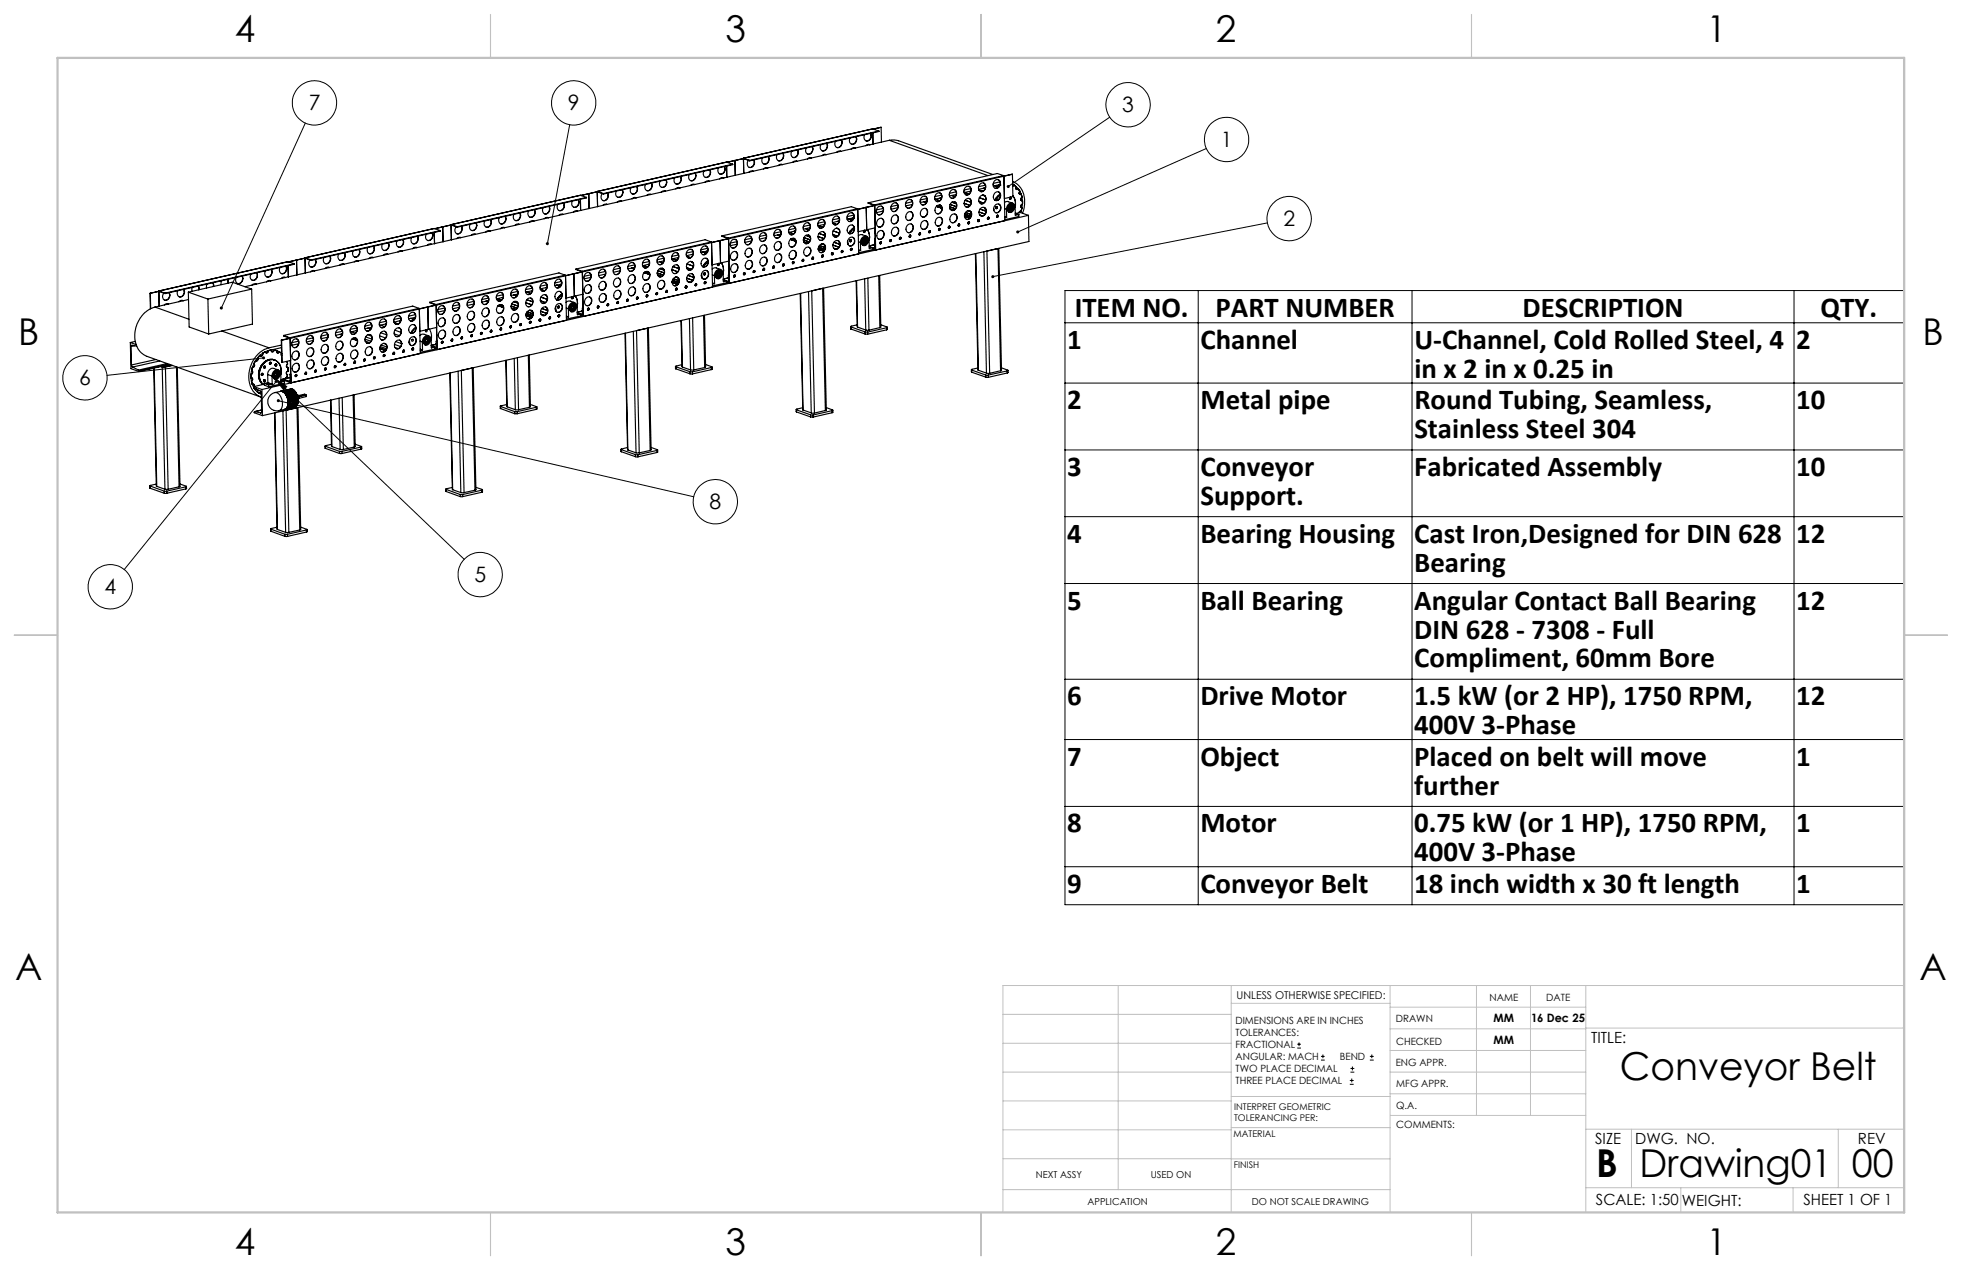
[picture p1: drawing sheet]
<svg xmlns="http://www.w3.org/2000/svg" width="432mm" height="279mm" viewBox="0 0 432 279" stroke-linecap="round" stroke-linejoin="round" font-family="sans-serif">
<defs><g id="words">
<g font-size="8.5">
<text x="356.5" y="237.7">Conveyor Belt</text>
<text x="351.3" y="259">B</text>
<text x="360.8" y="258.9">Drawing01</text>
<text x="407.5" y="258.9">00</text>
</g>
<g font-size="8.1">
<text x="51.7" y="9.3">4</text>
<text x="159.7" y="9.3">3</text>
<text x="267.6" y="9.3">2</text>
<text x="375.6" y="9.3">1</text>
<text x="4" y="76">B</text>
<text x="423.1" y="76">B</text>
<text x="3.3" y="215.7">A</text>
<text x="422.4" y="215.7">A</text>
<text x="51.7" y="276">4</text>
<text x="159.7" y="276">3</text>
<text x="267.6" y="276">2</text>
<text x="375.6" y="276">1</text>
</g>
<g font-size="6.3">
<text x="236.5" y="69.7">ITEM NO.</text>
<text x="267.5" y="69.7">PART NUMBER</text>
<text x="335.1" y="69.7">DESCRIPTION</text>
<text x="400.7" y="69.7">QTY.</text>
<text x="234.9" y="76.7">1</text>
<text x="264.2" y="76.7">Channel</text>
<text x="311.3" y="76.7">U-Channel, Cold Rolled Steel, 4</text>
<text x="395.3" y="76.7">2</text>
<text x="311.3" y="83.1">in x 2 in x 0.25 in</text>
<text x="234.9" y="90">2</text>
<text x="264.2" y="90">Metal pipe</text>
<text x="311.3" y="90">Round Tubing, Seamless,</text>
<text x="395.3" y="90">10</text>
<text x="311.3" y="96.4">Stainless Steel 304</text>
<text x="234.9" y="104.7">3</text>
<text x="264.2" y="104.7">Conveyor</text>
<text x="311.3" y="104.7">Fabricated Assembly</text>
<text x="395.3" y="104.7">10</text>
<text x="264.2" y="111.1">Support.</text>
<text x="234.9" y="119.4">4</text>
<text x="264.2" y="119.4">Bearing Housing</text>
<text x="311.3" y="119.4">Cast Iron,Designed for DIN 628</text>
<text x="395.3" y="119.4">12</text>
<text x="311.3" y="125.8">Bearing</text>
<text x="234.9" y="134.1">5</text>
<text x="264.2" y="134.1">Ball Bearing</text>
<text x="311.3" y="134.1">Angular Contact Ball Bearing</text>
<text x="395.3" y="134.1">12</text>
<text x="311.3" y="140.5">DIN 628 - 7308 - Full</text>
<text x="311.3" y="146.8">Compliment, 60mm Bore</text>
<text x="234.9" y="155.2">6</text>
<text x="264.2" y="155.2">Drive Motor</text>
<text x="311.2" y="155.2">1.5 kW (or 2 HP), 1750 RPM,</text>
<text x="395.3" y="155.2">12</text>
<text x="311.2" y="161.5">400V 3-Phase</text>
<text x="234.9" y="168.4">7</text>
<text x="264.2" y="168.4">Object</text>
<text x="311.2" y="168.4">Placed on belt will move</text>
<text x="395.3" y="168.4">1</text>
<text x="311.2" y="174.8">further</text>
<text x="234.9" y="183.1">8</text>
<text x="264.2" y="183.1">Motor</text>
<text x="311.2" y="183.1">0.75 kW (or 1 HP), 1750 RPM,</text>
<text x="395.3" y="183.1">1</text>
<text x="311.2" y="189.5">400V 3-Phase</text>
<text x="234.8" y="196.4">9</text>
<text x="264.2" y="196.4">Conveyor Belt</text>
<text x="311.2" y="196.4">18 inch width x 30 ft length</text>
<text x="395.3" y="196.4">1</text>
</g>
<g font-size="4.7">
<text x="67.9" y="24.3">7</text>
<text x="125" y="24.3">9</text>
<text x="247" y="24.7">3</text>
<text x="268.7" y="32.3">1</text>
<text x="282.4" y="49.8">2</text>
<text x="17.4" y="84.8">6</text>
<text x="156.2" y="112">8</text>
<text x="23" y="130.8">4</text>
<text x="104.4" y="128.1">5</text>
</g>
<g font-size="3.4">
<text x="350.2" y="229.5">TITLE:</text>
<text x="351.1" y="251.6">SIZE</text>
<text x="359.9" y="251.6">DWG. NO.</text>
<text x="408.9" y="251.7">REV</text>
<text x="351.2" y="265.2">SCALE: 1:50</text>
<text x="370.1" y="265.3">WEIGHT:</text>
<text x="396.9" y="265.2">SHEET 1 OF 1</text>
</g>
<g font-size="2.5">
<text x="328.7" y="224.8">MM</text>
<text x="336.9" y="224.8">16 Dec 25</text>
<text x="328.7" y="229.6">MM</text>
</g>
<text font-size="2.4" x="272.2" y="219.7">UNLESS OTHERWISE SPECIFIED:</text>
<g font-size="2.2">
<text x="327.8" y="220.1">NAME</text>
<text x="340.3" y="220.2">DATE</text>
<text x="271.9" y="225.3">DIMENSIONS ARE IN INCHES</text>
<text x="271.9" y="227.9">TOLERANCES:</text>
<text x="307.2" y="224.9">DRAWN</text>
<text x="271.9" y="230.6">FRACTIONAL</text>
<text x="271.9" y="233.2">ANGULAR: MACH</text>
<text x="294.9" y="233.2">BEND</text>
<text x="307.3" y="229.8">CHECKED</text>
<text x="271.9" y="235.9">TWO PLACE DECIMAL</text>
<text x="271.9" y="238.5">THREE PLACE DECIMAL</text>
<text x="307.2" y="234.5">ENG APPR.</text>
<text x="307.3" y="239.2">MFG APPR.</text>
<text x="307.3" y="243.9">Q.A.</text>
<text x="307.3" y="248.1">COMMENTS:</text>
</g>
<g font-size="2.1">
<text x="227.9" y="259.2">NEXT ASSY</text>
<text x="253.3" y="259.2">USED ON</text>
<text x="239.3" y="265">APPLICATION</text>
<text x="275.5" y="265.1">DO NOT SCALE DRAWING</text>
</g>
<g font-size="2">
<text x="271.6" y="244.1">INTERPRET GEOMETRIC</text>
<text x="271.5" y="250.2">MATERIAL</text>
<text x="271.6" y="246.6">TOLERANCING PER:</text>
<text x="271.5" y="257">FINISH</text>
</g>
</g></defs>
<g fill="none" stroke="#000" stroke-width=".22">
<path d="M67.2 27.1l-18.5 40.7M125.4 27.4l-4.9 26.2M244.2 25.8l-22.3 15.2M265.5 32.7l-41.5 18.3M278.9 49l-60.4 11.9M58 78.7l-34.5 3.9M234.4 63.9h184.6v135.1h-184.6zM234.4 71h184.6M263.7 63.9v135.1M310.8 63.9v135.1M394.8 63.9v135.1M60.4 83.1l41.8 39.9"/>
<path d="M60.4 83.1l2.7 2-.7 .7zM60.8 83.9l-33.5 41.4M61.2 88.2l91.5 21.1M234.4 84.3h184.6M234.4 99h184.6M234.4 113.7h184.6M234.4 128.4h184.6M234.4 149.4h184.6M234.4 162.7h184.6M234.4 177.4h184.6M234.4 190.7h184.6M285.5 230.6h.8"/>
<path d="M285.5 229.7h.8M285.9 229.3v.9M290.7 233.2h.8M290.7 232.4h.8M291.1 232v.8M297.1 238.5h.8M297.1 237.7h.8M297.2 235.9h.9M297.2 235.1h.9M297.5 237.3v.8M297.6 234.6v.9M301.5 233.2h.8"/>
<path d="M301.5 232.4h.8M301.9 232v.8"/>
<circle cx="69.2" cy="22.6" r="4.9"/>
<circle cx="126.3" cy="22.6" r="4.9"/>
<circle cx="248.3" cy="23" r="4.9"/>
<circle cx="269.9" cy="30.7" r="4.9"/>
<circle cx="283.7" cy="48.1" r="4.9"/>
<circle cx="18.7" cy="83.1" r="4.9"/>
<circle cx="157.4" cy="110.4" r="4.9"/>
<circle cx="24.3" cy="129.1" r="4.9"/>
<circle cx="105.7" cy="126.4" r="4.9"/>
</g>
<g fill="none" stroke="#c0c0c0" stroke-width=".22">
<path d="M246.1 216.8v44.9M271 216.8v49.9M305.9 216.8v49.9M324.9 216.8v28.6M336.8 216.8v28.6M349 216.8v49.9M419.1 216.8h-198.4v49.9M220.7 235.9h50.3M220.7 229.5h50.3M220.7 223.2h50.3M271 220.7h34.9M305.9 231.1h43.1"/>
<path d="M305.9 226.3h43.1M305.9 221.6h43.1M305.9 235.9h43.1M349 226.2h70.1M220.7 248.6h50.3M220.7 242.2h50.3M220.7 254.9h50.3M271 255h34.9M271 248.1h35M271 241.2h35M305.9 240.6h43.1M306 245.4h43"/>
<path d="M349 248.4h70.1M359.1 248.4v12.9M404.6 248.4v12.9M220.7 261.7h85.2M349 261.3h70.1M369.9 261.3v5.4M394.6 261.3v5.4"/>
</g>
<path d="M108 3.2v9.5M215.9 3.2v9.5M323.8 3.2v9.5M3.1 139.7h9.6M419.1 139.7h9.5M108 266.7v9.6M215.9 266.7v9.6M323.8 266.7v9.6" fill="none" stroke="#c0c0c0" stroke-width=".25"/>
<path d="M12.7 12.7h406.4v254h-406.4z" fill="none" stroke="#c0c0c0" stroke-width=".5"/>
<path d="M218.3 60.6l-.1 .3h.3h-.3a.34 .34 0 0 0 .4 .3 .34 .34 0 0 0 .2-.5 .34 .34 0 0 0-.5-.1zM223.7 50.8v.4l.3-.2-.3 .2a.34 .34 0 0 0 .5 .1 .34 .34 0 0 0 0-.5 .34 .34 0 0 0-.5 0zM221.6 40.8v.4l.3-.2-.3 .2a.33 .33 0 0 0 .5 .1 .33 .33 0 0 0 0-.5 .33 .33 0 0 0-.5 0zM60.6 83.6a.34 .34 0 0 0-.1 .5 .34 .34 0 0 0 .5 0 .34 .34 0 0 0 0-.5l-.2 .3 .2-.3zM60.4 83.1l2.7 2-.7 .7zM57.8 78.5a.34 .34 0 0 0 .1 .6 .34 .34 0 0 0 .4-.4h-.3h.3a.32 .32 0 0 0-.2-.3 .32 .32 0 0 0-.3 .1zM48.4 67.6v.2l.2 .3 .1-.3-.1 .3a.34 .34 0 0 0 .4-.2 .34 .34 0 0 0-.1-.4 .34 .34 0 0 0-.5 .1zM61 87.9l-.1 .2 .3 .1-.3-.1a.34 .34 0 0 0 .4 .4 .34 .34 0 0 0 .2-.6 .34 .34 0 0 0-.5 0zM120.2 53.4l-.1 .3 .3 .2 .1-.3-.1 .3a.34 .34 0 0 0 .4-.4 .34 .34 0 0 0-.6-.1z" fill="#000"/>
<g fill="none" stroke="#000" stroke-width=".25">
<path d="M146.5 39.6a1.07 1.07 0 0 1-.9 1.6M146.6 39.6a.96 .96 0 0 1 0 1.2 .96 .96 0 0 1-1.3 .2l-.2-.5 .2-.6M148.5 39.1a.81 .81 0 0 0 .1 1.3 .81 .81 0 0 0 1.2-.5l.2-.7-.2-.4a1.1 1.1 0 0 1-1 1.7M153 38.1a1.07 1.07 0 0 1-1 1.6M153 38.1a1 1 0 0 1 0 1.2 1 1 0 0 1-1.2 .3l-.2-.5 .1-.7M155.9 39.8l.2 .1-.5-.1-.4 .3M156.2 37.4a1.07 1.07 0 0 1-1 1.6M156.2 37.4a.96 .96 0 0 1 0 1.2 .96 .96 0 0 1-1.3 .2l-.1-.5 .1-.6M159.2 39.1l.1 .1M159.3 39.2l-.6-.1-.3 .3M159.4 36.7a1.07 1.07 0 0 1-1 1.6M159.5 36.7a.97 .97 0 0 1-.1 1.2 .97 .97 0 0 1-1.2 .2l-.2-.6 .1-.6"/>
<path d="M159.9 35.7h.1M159.9 35.7l-28.5 6.4M159.9 35.7l1.4 .4M159.9 36.5v2.5M161.3 36.1l-28.5 6.5M161.3 36.1l-28.5 6.6M161.7 35.3l-1.7 .4M161.7 35.3l.1 3.3M163.6 34.8v.1M163.6 34.9h.1M163.6 34.9l-1.9 .4M163.6 34.9l1.4 .5"/>
<path d="M163.6 34.8l1.4 .5M163.6 34.9l.1 3.3M165 35.3v.1M165.6 37.6l.1 .1M165.8 37.7l-.5-.1-.5 .3M165.8 35.2a1.09 1.09 0 0 1-.9 1.6M165.9 35.2a1.01 1.01 0 0 1 0 1.2 1.01 1.01 0 0 1-1.2 .3l-.2-.9 .2-.5M168.8 36.9l.2 .1-.5-.1-.5 .3M169.1 34.5a1.1 1.1 0 0 1-1 1.6M169.1 34.5a.96 .96 0 0 1 0 1.2 .96 .96 0 0 1-1.2 .2l-.2-.4 .1-.8M171 34a.83 .83 0 0 0 .3 1.4 .83 .83 0 0 0 1.1-.8l-.1-.9a1.13 1.13 0 0 1-1 1.6M172 36.2h.2"/>
<path d="M172.2 36.2h-.5l-.5 .2M174.2 33.3a.82 .82 0 0 0 .3 1.3 .82 .82 0 0 0 1.1-.7l-.1-.9a1.13 1.13 0 0 1-1 1.6M175.3 35.4l.1 .1M175.4 35.5l-.5-.1-.5 .3M177.4 32.6a.82 .82 0 0 0 .3 1.3 .82 .82 0 0 0 1.2-.8v-.3M178.5 34.7l.1 .1-.4-.1-.5 .3M178.7 32.3l.2 .5M178.8 32.3l.1 .5M178.9 32.8a1.04 1.04 0 0 1-1.2 1.1M180.7 31.8a.83 .83 0 0 0 .2 1.4 .83 .83 0 0 0 1.2-.8l-.1-.9a1.1 1.1 0 0 1-1.1 1.7M181.7 34h.1h-.5l-.4 .3M184.9 33.2l.1 .1-.4-.1-.5 .3"/>
<path d="M185.1 30.8a1.09 1.09 0 0 1-1 1.7M185.2 30.8a1 1 0 0 1 0 1.2 1 1 0 0 1-1.2 .3l-.3-.5 .2-.7M188.1 32.5l.1 .1-.4-.1-.5 .3M188.3 30.1a1.07 1.07 0 0 1-.9 1.6M188.4 30.1a.96 .96 0 0 1 0 1.3 .96 .96 0 0 1-1.3 .1l-.2-.5 .2-.6M190.3 29.6a.84 .84 0 0 0 .3 1.4 .84 .84 0 0 0 1.1-.9l-.1-.7a1.1 1.1 0 0 1-1 1.6M191.3 31.8l.2 .1-.6-.1-.4 .3M192.1 28.4l-28.5 6.4M192.1 28.4l1.3 .4M192.1 29.2v2.5M193.4 28.8l-28.4 6.5M193.4 28.8l-28.4 6.6"/>
<path d="M193.9 28l-1.7 .4M193.9 28l.1 3.3M195.7 30.9l1.1-.1 1 .2 20.7 7.4M195.7 30.9l-141.8 32.2M195.7 30.9l21.7 7.7M218.9 39.8a.81 .81 0 0 1 1.2 0 .81 .81 0 0 1-.1 1.2 .77 .77 0 0 1-1.1 .3 .77 .77 0 0 1-.2-1.1zM219.7 39.5a1.05 1.05 0 0 1 .4 1.2 1.05 1.05 0 0 1-1.1 .7M220.9 38.6v.2M220.9 38.6l-28.5 6.5M220.9 38.6l-1.4-.4-28.4 6.4M220.9 38.8l.3 9.7-28.5 6.5M222.8 38.3l-30.3 6.9"/>
<path d="M222.8 38.3l-1.9 .4M222.8 38.3l.1 5-1.8 .4-.2-4.9M222.8 39.9h.1M222.8 39.9a4.7 4.7 0 0 1 2.6 5.6l-.4 1.4M59.7 59.3a1.07 1.07 0 0 1-1 1.6M59.7 59.3a1 1 0 0 1 0 1.2 1 1 0 0 1-1.2 .3l-.2-.5 .1-.7M62.9 58.6a1.07 1.07 0 0 1-1 1.6M62.9 58.6a.96 .96 0 0 1 0 1.2 .96 .96 0 0 1-1.2 .2l-.2-.5 .1-.7M63.4 57.6h.1M63.4 57.6l-28.5 6.4M63.4 57.6l1.4 .4M63.4 58.5l.1 2.4"/>
<path d="M64.8 58l-28.5 6.5M64.8 58l-28.5 6.6M65.3 57.2l-1.8 .4M65.3 57.2v3.3M67.1 56.7v.1M67.1 56.8h.1M67.1 56.7l1.4 .5M67.1 56.8l1.4 .5M67.1 56.8l.1 3.3M67.1 56.8l-1.8 .4M68.5 57.2v.1M69.1 59.5l.2 .1-.5-.1-.5 .3"/>
<path d="M69.4 57.1a1.09 1.09 0 0 1-1 1.6M69.4 57.1a1 1 0 0 1 0 1.2 1 1 0 0 1-1.2 .3l-.3-.6 .3-.8M72.3 58.8l.2 .1M72.5 58.9l-.5-.1-.5 .3M72.6 56.4a1.07 1.07 0 0 1-1 1.6M72.6 56.4a.98 .98 0 0 1 0 1.2 .98 .98 0 0 1-1.2 .3l-.2-.6 .1-.6M75.5 58.1h.2M75.7 58.1h-.6l-.3 .2M75.8 55.6a1.07 1.07 0 0 1-1 1.7M75.8 55.6a.98 .98 0 0 1 0 1.2 .98 .98 0 0 1-1.2 .3l-.2-.5 .1-.7M77.7 55.2a.81 .81 0 0 0 0 1 .81 .81 0 0 0 .9 .3 1.14 1.14 0 0 0 .4-1.6 1.1 1.1 0 0 1-1 1.6M78.8 57.3l.1 .1-.4-.1-.5 .3"/>
<path d="M82 56.6l.1 .1M82.1 56.7l-.4-.1-.5 .3M82.2 54.2a1.07 1.07 0 0 1-1 1.6M82.3 54.2a.96 .96 0 0 1-.1 1.2 .96 .96 0 0 1-1.2 .2l-.2-.4 .1-.7M85.2 55.9l.1 .1M85.3 56l-.5-.1-.4 .3M85.4 53.4a1.1 1.1 0 0 1-.9 1.7M85.5 53.4a1 1 0 0 1-.1 1.3 1 1 0 0 1-1.2 .2l-.2-.4 .1-.8M88.4 55.1l.1 .1-.4-.1-.5 .3M88.7 52.7a1.1 1.1 0 0 1-1 1.6M88.7 52.7a1 1 0 0 1 0 1.2 1 1 0 0 1-1.2 .3l-.3-.4 .2-.8M90.6 52.3a.82 .82 0 0 0 .3 1.3 .82 .82 0 0 0 1.1-.8l-.1-.8a1.1 1.1 0 0 1-1 1.6"/>
<path d="M91.6 54.4l.1 .1M91.8 54.5l-.5-.1-.5 .3M93.8 51.5a.82 .82 0 0 0 .3 1.4 .82 .82 0 0 0 1.1-.8v-.3M94.8 53.7l.2 .1-.6-.1-.3 .3M95.1 51.3l.1 .5M95.2 51.8a1.04 1.04 0 0 1-1.1 1.1M95.6 50.3l-28.5 6.4M95.6 50.3l1.3 .4M95.6 51.2v2.4M96.9 50.7l-28.4 6.5M96.9 50.7l-28.4 6.6M99.2 49.5l-1.8 .4 .1 3.3"/>
<path d="M99.2 49.5h.1M99.3 49.4l-.1 .1M99.3 49.5h.1M99.3 49.4l1.3 .5M99.3 49.5l1.3 .5M99.3 49.4v.1M99.3 49.5v3.3M99.3 49.5l-3.6 .8M100.6 49.9v.1M101.3 52.2l.1 .1-.4-.1-.5 .3M101.5 49.8a1.09 1.09 0 0 1-1 1.6M101.6 49.8a1 1 0 0 1 0 1.2 1 1 0 0 1-1.2 .3l-.3-.5 .3-.9"/>
<path d="M103.5 49.4a.83 .83 0 0 0 .3 1.3 .83 .83 0 0 0 1.1-.9l-.1-.7a1.1 1.1 0 0 1-1 1.6M104.5 51.5l.1 .1-.4-.1-.5 .3M107.7 50.8h.1h-.5l-.4 .2M107.9 48.3a1.07 1.07 0 0 1-.9 1.7M108 48.3a1.01 1.01 0 0 1 0 1.2 1.01 1.01 0 0 1-1.1 .4l-.4-.6 .2-.7M110.9 50l.2 .1-.5-.1-.5 .3M111.2 47.6a1.09 1.09 0 0 1-1 1.6M111.2 47.6a1 1 0 0 1 0 1.2 1 1 0 0 1-1.2 .3l-.3-.6 .2-.6M113.1 47.2a.83 .83 0 0 0 .4 1.3 .83 .83 0 0 0 1-.9l-.1-.7a1.1 1.1 0 0 1-1 1.6M114.1 49.3l.2 .1-.5-.1-.5 .3M117.4 48.6h.1M117.5 48.6h-.6l-.3 .3"/>
<path d="M117.6 46.1a1.07 1.07 0 0 1-1 1.7M117.6 46.1a.98 .98 0 0 1 0 1.3 .98 .98 0 0 1-1.2 .2l-.2-.5 .1-.7M120.6 47.8l.1 .1M120.7 47.9l-.4-.1-.5 .3M120.8 45.4a1.07 1.07 0 0 1-1 1.6M120.9 45.4a1.01 1.01 0 0 1-.1 1.2 1.01 1.01 0 0 1-1.2 .3l-.2-.7 .1-.5M123.8 47.1l.1 .1-.4-.1-.5 .3M124 44.7a1.1 1.1 0 0 1-1 1.6M124.1 44.7a.96 .96 0 0 1-.1 1.2 .96 .96 0 0 1-1.2 .2l-.2-.4 .1-.7M125.9 44.2a.79 .79 0 0 0 .1 1.2 .79 .79 0 0 0 1.2-.2l.2-.5-.1-.7a1.13 1.13 0 0 1-1 1.6M126.8 59.2l1.3 .6M126.8 59.2l1.3 .5"/>
<path d="M127 46.4l.1 .1M127.1 46.5l-.5-.1-.4 .3M127.7 43h.1M127.7 43l-28.4 6.4M127.7 43l1.4 .4M127.7 43.9l.1 2.4M128.1 59.7l.1 .1M128.1 59.8h.1M128.1 59.7v.1M128.2 59.8l.2 9.8M128.2 59.8l-1.9 .5M129.1 43.4l-28.5 6.5"/>
<path d="M129.1 43.4l-28.5 6.6M129.5 42.6h.1M129.6 42.6v3.3M129.6 60a1.05 1.05 0 0 1 .4 1.1 1.05 1.05 0 0 1-1 .7M131.4 42.2h.1M131.4 42.2l-3.6 .8M131.4 42.1v.1M131.4 42.2l-1.8 .4M131.4 42.1l1.4 .5M131.4 42.2l1.4 .5M131.4 42.2l.1 3.3M132 59.6a.81 .81 0 0 1 1.2-.2 .81 .81 0 0 1 0 1.2 .8 .8 0 0 1-1.2 .4 .8 .8 0 0 1-.1-1.2z"/>
<path d="M132.8 42.6v.1M132.9 59.2a1.04 1.04 0 0 1 .3 1.2 1.04 1.04 0 0 1-1 .7M133.2 59.7l-1.4 .3M133.5 44.9l.1 .1M133.6 45l-.5-.1-.5 .3M133.7 42.5a1.12 1.12 0 0 1-1 1.6M133.7 42.5a1 1 0 0 1 0 1.2 1 1 0 0 1-1.2 .3l-.2-.5 .2-.9M135.3 58.8a.81 .81 0 0 1 1.1-.1 .81 .81 0 0 1 0 1.2 .81 .81 0 0 1-1.2 .4 .81 .81 0 0 1-.1-1.2zM136.1 58.5a1.05 1.05 0 0 1 .3 1.2 1.05 1.05 0 0 1-1 .7M136.5 59l-1.5 .3M136.5 59.6l-1.5 .3M136.7 44.2l.1 .1-.5-.1-.4 .3"/>
<path d="M136.9 41.8a1.07 1.07 0 0 1-1 1.6M136.9 41.8a.96 .96 0 0 1 0 1.2 .96 .96 0 0 1-1.2 .2l-.2-.4 .1-.7M138.5 58a.81 .81 0 0 1 1.1 0 .81 .81 0 0 1 0 1.2 .78 .78 0 0 1-1.1 .4 .78 .78 0 0 1-.2-1.1zM138.9 41.3a.83 .83 0 0 0 .2 1.4 .83 .83 0 0 0 1.2-.8l-.1-.9a1.1 1.1 0 0 1-1.1 1.7M139.1 58.9l.5 .2-.5-.1M139.3 57.8a1.03 1.03 0 0 1 .3 1.2 1.03 1.03 0 0 1-1 .7M139.4 58.9l.2 .1M139.7 58.3l-1.5 .3M139.7 58.8l-1.5 .4M139.9 43.5h.1h-.5l-.4 .2M141.6 58.4l.9 .3M141.8 57.3a.79 .79 0 0 1 1.1 0 .79 .79 0 0 1-.1 1.1 .8 .8 0 0 1-1.1 .4 .8 .8 0 0 1-.2-1.2z"/>
<path d="M141.8 60l1.2 .4M141.8 59.9a.77 .77 0 0 1 1.1 0 .77 .77 0 0 1 0 1.1 .81 .81 0 0 1-1.1 .6 .81 .81 0 0 1-.2-1.3zM141.8 59.9l1.2 .4M142 59.8l.9 .3M142.5 57a1.03 1.03 0 0 1 .4 1.2 1.03 1.03 0 0 1-1.1 .7M142.6 59.7a1.04 1.04 0 0 1 .3 1.2 1.04 1.04 0 0 1-1 .7M142.7 58.2h.1M142.9 57.5l-1.5 .4M142.9 58.1l-1.5 .4M143.1 42.7l.1 .1-.4-.1-.5 .3M143.3 40.3a1.09 1.09 0 0 1-1 1.6M143.4 40.3a1 1 0 0 1 0 1.2 1 1 0 0 1-1.2 .3l-.3-.5 .2-.7"/>
<path d="M144.8 59.5l1.4 .5M145 59.3a.81 .81 0 0 1 1.1-.1 .81 .81 0 0 1 0 1.2 .8 .8 0 0 1-1.2 .4 .8 .8 0 0 1-.1-1.2zM145 56.5a.8 .8 0 0 1 1.1 .2 .8 .8 0 0 1-.1 1.1 .77 .77 0 0 1-1.1 .3 .77 .77 0 0 1-.2-1.1zM145.2 57.6l.7 .3M145.2 59.1l.9 .3M145.7 56.3a1.05 1.05 0 0 1 .4 1.2 1.05 1.05 0 0 1-1.1 .7M145.8 59a1.07 1.07 0 0 1 .3 1.2 1.07 1.07 0 0 1-1 .7M146.1 56.8l-1.5 .4M146.1 57.4l-1.5 .3M146.3 42l.1 .1-.4-.1-.5 .3M147.8 59.3l1.4 .5M148 56.9l.9 .4"/>
<path d="M148.1 58.6l1.3 .5M148.1 55.8a.8 .8 0 0 1 1.2 0 .8 .8 0 0 1 0 1.2 .8 .8 0 0 1-1.2 .4 .8 .8 0 0 1-.2-1.2zM148.2 58.6a.8 .8 0 0 1 1.1-.1 .8 .8 0 0 1 0 1.2 .8 .8 0 0 1-1.1 .4 .8 .8 0 0 1-.2-1.3zM148.9 55.6a1.03 1.03 0 0 1 .4 1.2 1.03 1.03 0 0 1-1.1 .7M149 58.3a1.03 1.03 0 0 1 .3 1.2 1.03 1.03 0 0 1-1 .6M149.3 56.1l-1.5 .3M149.3 56.7l-1.5 .3M149.5 41.3h.1h-.5l-.4 .3M151.1 58.9l1.1 .4M151.1 56.4l.9 .3M151.2 58.1l1.4 .5M151.3 57.9a.81 .81 0 0 1 1.2-.2 .81 .81 0 0 1 0 1.2 .78 .78 0 0 1-1.1 .5 .78 .78 0 0 1-.2-1.2z"/>
<path d="M151.5 55a.84 .84 0 0 1 1.1 .3 .84 .84 0 0 1-.3 1.1 .8 .8 0 0 1-1.2 .1 .8 .8 0 0 1 .1-1.2zM152 57.5l.3 .1M152.1 54.9a1.03 1.03 0 0 1 .4 1.1 1.03 1.03 0 0 1-1.1 .7M152.2 57.5a1.03 1.03 0 0 1 .4 1.2 1.03 1.03 0 0 1-1.1 .7M152.3 56l.2 .1M152.5 55.4l-1.4 .3M152.5 55.9l-1.4 .4M152.7 40.5l.2 .1M152.9 40.6l-.5-.1-.5 .3M154.6 54.4a.76 .76 0 0 1 1-.1 .76 .76 0 0 1 .2 1 .78 .78 0 0 1-.8 .8 .78 .78 0 0 1-.8-.9zM154.6 55.5l.6 .1M154.7 59.8a.8 .8 0 0 1 1.1-.1 .8 .8 0 0 1 0 1.2 .79 .79 0 0 1-1.2 .4 .79 .79 0 0 1-.1-1.2z"/>
<path d="M154.7 57a.8 .8 0 0 1 1.1 .1 .8 .8 0 0 1 0 1.1 .78 .78 0 0 1-1.2 .5 .78 .78 0 0 1-.2-1.2zM155.2 55.6v.4M155.3 54.1a1.05 1.05 0 0 1 .4 1.2 1.05 1.05 0 0 1-1 .7M155.4 56.8a1.05 1.05 0 0 1 .4 1.2 1.05 1.05 0 0 1-1.1 .7M155.5 59.5a1.05 1.05 0 0 1 .3 1.2 1.05 1.05 0 0 1-1 .7M155.6 55.2l.1 .1-.5 .3M155.8 54.6l-1.5 .4M155.8 55.2l-1.5 .3M155.8 57.4l-.5 .4-.6 .9M155.8 57.5l-1 1.2M156.6 53.2l.2 9.9-28.4 6.5M156.6 53.2l-1.4-.5-28.4 6.5"/>
<path d="M156.6 53.2l-28.5 6.5M156.7 59.2l.9-.3 1 .4M157.8 59.7l-.2 .3M157.8 59.7a.68 .68 0 0 1 .8 .7 .68 .68 0 0 1-.7 .7l-.5-.4M157.8 60a.38 .38 0 0 1 .5 .2 .38 .38 0 0 1-.2 .5 .38 .38 0 0 1-.5-.3zM157.8 59.7a.75 .75 0 0 1 1.1 .1 .75 .75 0 0 1-.1 1.1 .74 .74 0 0 1-1.1 .3 .74 .74 0 0 1-.2-1.1zM157.9 59.8l-.1 .1M157.9 59.8l.3 .1M158 59.8v.1M158.1 59.6l-.1 .2h-.2M158.2 59.7h.1M158.3 59.5a.93 .93 0 0 1 .4 1.1 .93 .93 0 0 1-1 .6"/>
<path d="M158.3 59.9h.1M158.3 59.7l.2 .3v.5l-.5 .5M158.4 59.8l-.2 .1M158.4 59.5l.1 .2M158.4 52.9l.1 .1M158.4 52.9l-1.8 .4M158.5 53l.1 4.9M158.6 59.7a1.08 1.08 0 0 1-.6 1.5M158.7 57.8l.5 1v1.4M158.9 51.9l1.4 .5M158.9 51.9l1.4 .6M160.3 52.4v.1"/>
<path d="M160.3 52.5h.1M160.3 52.5l-1.9 .4M160.3 52.5l-34 7.7M160.3 52.5l.2 9.8M160.4 57.4l.1 4.9M160.4 58.3v.3M160.4 59.8v.4M160.4 57.4l-3.7 .9M161 55.7a.77 .77 0 0 1 1.1-.2 .77 .77 0 0 1 .1 1.1 .79 .79 0 0 1-1 .6 .79 .79 0 0 1-.4-1.2zM161 58.4a.81 .81 0 0 1 1.2-.2 .81 .81 0 0 1 .1 1.2 .8 .8 0 0 1-1.2 .4 .8 .8 0 0 1-.2-1.2zM161.1 52.8a.82 .82 0 0 1 1.1 .2 .82 .82 0 0 1-.1 1.2 .78 .78 0 0 1-1.2 .2 .78 .78 0 0 1-.1-1.2zM161.8 52.7a1.03 1.03 0 0 1 .4 1.2 1.03 1.03 0 0 1-1.1 .6"/>
<path d="M161.9 55.4a1.03 1.03 0 0 1 .3 1.1 1.03 1.03 0 0 1-1 .7M161.9 58a1.04 1.04 0 0 1 .4 1.2 1.04 1.04 0 0 1-1 .7M162.2 53.2l-1.5 .3M162.2 53.7l-1.5 .3M164.2 52.2a.79 .79 0 0 1 1.2-.1 .79 .79 0 0 1-.1 1.2 .79 .79 0 0 1-1.1 .4 .79 .79 0 0 1-.2-1.2zM164.3 57.6a.81 .81 0 0 1 1.2-.1 .81 .81 0 0 1 0 1.2 .81 .81 0 0 1-1.2 .4 .81 .81 0 0 1-.1-1.3zM164.4 54.8a.8 .8 0 0 1 1.1 .2 .8 .8 0 0 1-.2 1.1 .77 .77 0 0 1-1.1 .3 .77 .77 0 0 1-.2-1.1zM165 51.9a1.04 1.04 0 0 1 .4 1.2 1.04 1.04 0 0 1-1.1 .7M165.1 54.6a1.05 1.05 0 0 1 .3 1.2 1.05 1.05 0 0 1-1 .7M165.1 57.3a1.05 1.05 0 0 1 .4 1.2 1.05 1.05 0 0 1-1 .7M165.4 53l-1.5 .3M165.4 52.4l-1.5 .3"/>
<path d="M165.8 59.9h.1M165.9 59.5l-.1 .4M166 59.5l.1 .3-.3 .1 .3-.1zM167.4 51.5a.8 .8 0 0 1 1.2-.1 .8 .8 0 0 1 0 1.2 .79 .79 0 0 1-1.2 .4 .79 .79 0 0 1-.1-1.2zM167.5 56.9a.8 .8 0 0 1 1.2-.1 .8 .8 0 0 1 0 1.2 .78 .78 0 0 1-1.1 .4 .78 .78 0 0 1-.3-1.1zM167.6 54.1a.82 .82 0 0 1 1.1 .1 .82 .82 0 0 1-.1 1.2 .77 .77 0 0 1-1.1 .3 .77 .77 0 0 1-.2-1.1zM167.9 59.4h.1M168.1 59l-.2 .4M168.2 59v.2l-.2 .3 .2-.2zM168.2 51.2a1.07 1.07 0 0 1 .4 1.2 1.07 1.07 0 0 1-1 .7M168.3 53.9a1.03 1.03 0 0 1 .3 1.2 1.03 1.03 0 0 1-1 .7M168.3 56.6a1.03 1.03 0 0 1 .4 1.2 1.03 1.03 0 0 1-1 .7"/>
<path d="M168.6 51.7l-1.5 .3M168.6 52.3l-1.5 .3M170.1 58.9h.1M170.2 58.5l-.1 .4M170.3 58.5l.1 .3-.3 .2 .3-.1zM170.7 56.2a.79 .79 0 0 1 1.2-.2 .79 .79 0 0 1 0 1.2 .8 .8 0 0 1-1.2 .4 .8 .8 0 0 1-.1-1.2zM170.7 50.7a.83 .83 0 0 1 1.2 .1 .83 .83 0 0 1-.2 1.2 .79 .79 0 0 1-1.1 .2 .79 .79 0 0 1-.1-1.2zM170.8 53.3a.82 .82 0 0 1 1.1 .2 .82 .82 0 0 1-.1 1.1 .77 .77 0 0 1-1.1 .4 .77 .77 0 0 1-.2-1.2zM171.2 51.7l.5 .2M171.3 51.7l.4 .1M171.4 50.5a1.05 1.05 0 0 1 .4 1.2 1.05 1.05 0 0 1-1 .7M171.5 53.2a1.03 1.03 0 0 1 .4 1.2 1.03 1.03 0 0 1-1.1 .6"/>
<path d="M171.6 55.8a1.03 1.03 0 0 1 .3 1.2 1.03 1.03 0 0 1-1 .7M171.6 51.6l.2 .1M171.8 51l-1.4 .3M171.8 51.5l-1.4 .4M172.3 58.4h.1M172.4 58l-.1 .4M172.5 58v.3l-.2 .2 .2-.1zM173.7 51.1l1 .4M173.8 50.1a.81 .81 0 0 1 1.2-.2 .81 .81 0 0 1 0 1.2 .8 .8 0 0 1-1.2 .4 .8 .8 0 0 1-.1-1.2zM173.9 52.7a.76 .76 0 0 1 1.1-.1 .76 .76 0 0 1 .2 1 .78 .78 0 0 1-.8 .8 .78 .78 0 0 1-.8-.8zM174.1 55.3a.8 .8 0 0 1 1.1 .1 .8 .8 0 0 1-.1 1.1 .81 .81 0 0 1-1.2 .4 .81 .81 0 0 1-.1-1.2zM174.1 52.5l1 .4"/>
<path d="M174.4 57.9h.1M174.5 57.6l-.1 .3M174.6 57.5l.1 .3-.3 .2 .3-.1zM174.7 49.7a1.04 1.04 0 0 1 .3 1.2 1.04 1.04 0 0 1-1 .7M174.7 52.4a1.05 1.05 0 0 1 .4 1.2 1.05 1.05 0 0 1-1.1 .7M174.8 55.1a1.05 1.05 0 0 1 .3 1.2 1.05 1.05 0 0 1-1 .7M174.8 50.9h.2M175 50.2l-1.4 .4M175 50.8l-1.4 .4M175.2 53.1l-1.2-.5 1.2 .5M176.6 57.4h.1M176.7 57.1l-.1 .3"/>
<path d="M176.8 57v.3l-.2 .2 .2-.1zM176.8 52.7l1.3 .5M176.9 53.2l.9 .3M177 52.3l1.3 .5M177.1 49.3a.81 .81 0 0 1 1.1 0 .81 .81 0 0 1 0 1.1 .81 .81 0 0 1-1.2 .4 .81 .81 0 0 1-.1-1.2zM177.1 52a.8 .8 0 0 1 1.2-.1 .8 .8 0 0 1 0 1.2 .79 .79 0 0 1-1.2 .4 .79 .79 0 0 1-.1-1.2zM177.3 54.6a.82 .82 0 0 1 1.1 .1 .82 .82 0 0 1-.1 1.2 .77 .77 0 0 1-1.1 .3 .77 .77 0 0 1-.2-1.1zM177.3 50.3l.7 .3M177.3 51.8l1 .3M177.9 49a1.05 1.05 0 0 1 .3 1.2 1.05 1.05 0 0 1-1 .7M177.9 51.7a1.07 1.07 0 0 1 .4 1.2 1.07 1.07 0 0 1-1.1 .7M178 54.4a1.03 1.03 0 0 1 .3 1.2 1.03 1.03 0 0 1-1 .7"/>
<path d="M178.3 49.5l-1.5 .3M178.3 50.1l-1.5 .3M178.7 56.9h.1M178.8 56.6l-.1 .3M178.9 56.6l.1 .2-.2 .2 .2-.1zM180 52l1.3 .5M180.1 54.6l1.3 .5M180.1 54.8l1.2 .4M180.1 54.9l1.2 .4M180.2 49.6l.9 .4M180.2 54.4l1.3 .5M180.3 51.4l1.3 .4"/>
<path d="M180.3 54l1.3 .5M180.4 53.9a.76 .76 0 0 1 1.1-.1 .76 .76 0 0 1 .1 1.1 .79 .79 0 0 1-1.1 .6 .79 .79 0 0 1-.3-1.2zM180.4 51.2a.8 .8 0 0 1 1.1 0 .8 .8 0 0 1 0 1.2 .79 .79 0 0 1-1.2 .4 .79 .79 0 0 1-.1-1.3zM180.4 48.4a.83 .83 0 0 1 1.1 .3 .83 .83 0 0 1-.1 1.1 .77 .77 0 0 1-1.1 .3 .77 .77 0 0 1-.2-1.1zM180.8 53.7l.7 .2M180.9 56.5h.1M181 56.1l-.1 .4M181.1 56.1l.1 .3-.3 .1 .3-.2zM181.1 48.3a1.03 1.03 0 0 1 .3 1.2 1.03 1.03 0 0 1-1 .7M181.2 51a1.05 1.05 0 0 1 .3 1.2 1.05 1.05 0 0 1-1 .6M181.2 53.7a1.03 1.03 0 0 1 .4 1.1 1.03 1.03 0 0 1-1.1 .7M181.5 48.8l-1.5 .3"/>
<path d="M181.5 49.4l-1.5 .3M183 55.8v.1M183 56h.1M183 55.7h.2M183.1 55.6l-.1 .4M183.2 55.6l.1 .3-.2 .2 .2-.3zM183.3 51.6l1 .4M183.3 49.1l.8 .3M183.3 53.9l1.3 .5M183.4 50.8l1.3 .5M183.5 54.6l.6 .2M183.6 50.5a.8 .8 0 0 1 1.1 0 .8 .8 0 0 1 0 1.1 .79 .79 0 0 1-1.2 .4 .79 .79 0 0 1-.1-1.2z"/>
<path d="M183.6 53.3l1.1 .4M183.6 47.8a.79 .79 0 0 1 1.1 0 .79 .79 0 0 1-.1 1.1 .8 .8 0 0 1-1.1 .4 .8 .8 0 0 1-.2-1.2zM183.6 53.2a.77 .77 0 0 1 1.1-.1 .77 .77 0 0 1 .2 1 .81 .81 0 0 1-1.1 .7 .81 .81 0 0 1-.4-1.2zM184.1 50.2l.4 .2M184.3 47.6a1.03 1.03 0 0 1 .4 1.1 1.03 1.03 0 0 1-1.1 .7M184.4 50.2a1.04 1.04 0 0 1 .3 1.2 1.04 1.04 0 0 1-1 .7M184.4 52.9a1.05 1.05 0 0 1 .4 1.2 1.05 1.05 0 0 1-1.1 .7M184.4 48.7l.2 .1M184.7 48l-1.5 .4M184.7 48.6l-1.5 .4M184.7 53.2v.5M184.9 53.7h-.2"/>
<path d="M185.2 55.5h.1M185.3 55.1l-.1 .4M185.4 55.1l.1 .3-.3 .2 .3-.2zM186.5 53l.1 .7M186.8 49.8a.81 .81 0 0 1 1.1 0 .81 .81 0 0 1 0 1.1 .8 .8 0 0 1-1.2 .4 .8 .8 0 0 1-.1-1.2zM186.8 48.2l.5 .1M186.8 47a.8 .8 0 0 1 1.1 .2 .8 .8 0 0 1-.1 1.1 .77 .77 0 0 1-1.1 .3 .77 .77 0 0 1-.2-1.1zM186.9 52.4a.79 .79 0 0 1 1.1 0 .79 .79 0 0 1 0 1.1 .81 .81 0 0 1-1.1 .6 .81 .81 0 0 1-.2-1.3zM187.1 54.9l.1 .1M187.2 55h.1M187.3 48.3v.4M187.3 54.6l-.1 .4"/>
<path d="M187.4 54.6l.1 .3-.2 .2 .2-.3zM187.5 46.8a1.05 1.05 0 0 1 .4 1.2 1.05 1.05 0 0 1-1.1 .7M187.6 49.5a1.07 1.07 0 0 1 .3 1.2 1.07 1.07 0 0 1-1 .7M187.6 52.2a1.03 1.03 0 0 1 .4 1.2 1.03 1.03 0 0 1-1.1 .7M187.7 47.9l.2 .1M187.9 48l-.6 .3M187.9 47.9l-1.5 .3M187.9 47.3l-1.5 .4M188 50l-.9 .8-.3 .6M188 50.2l-1 1.2M188.7 45.9l.1 .2M188.7 45.9l-28.4 6.5"/>
<path d="M188.7 45.9l-1.3-.4-28.5 6.4M188.8 46.1l.2 9.7-28.5 6.5M188.9 51.9l.7-.3 1.1 .4M188.9 53.2l.5 .1M189 55l.4 .1M189.4 53.3v1.8M189.4 55.1l-.4 .1M189.6 53.2v.3M189.6 53v.2M189.7 53.4h.1M189.7 53.3l.1 .1M189.7 52.7v.1"/>
<path d="M189.7 52.7a.56 .56 0 0 1 .9-.3 .56 .56 0 0 1 0 .9 .56 .56 0 0 1-.4 .5 .56 .56 0 0 1-.6-.4M189.8 53.4h.1M189.8 53.4v.3h.3M189.8 53.4l.2 .1M189.9 53v.3l.1 .1M189.9 53.7h.1M189.9 53v.3l.3 .1M189.9 53.4v.1M189.9 52.7a.38 .38 0 0 1 .6 .2 .38 .38 0 0 1-.2 .5 .38 .38 0 0 1-.5-.2zM190 52.4a.75 .75 0 0 1 1 .1 .75 .75 0 0 1-.1 1.1 .74 .74 0 0 1-1 .3 .74 .74 0 0 1-.2-1.1zM190 52.5l-.1 .1M190.1 52.6h.1"/>
<path d="M190.1 53.7h.1M190.1 52.5v.1M190.1 53.5v.2M190.2 53.6h.1l-.1 .1M190.2 52.7l-.3 .3M190.2 52.4l-.1 .1h-.2M190.2 52.7h.1M190.3 52.4l.3 .3M190.4 52.8l-.3-.1-.2 .3M190.4 52.2a.93 .93 0 0 1 .4 1.1 .93 .93 0 0 1-1 .6M190.5 52.6h.1M190.5 52.5l-.2 .2-.2-.1"/>
<path d="M190.5 52.2a1.04 1.04 0 0 1 .3 1.1 1.04 1.04 0 0 1-.9 .7M190.5 53.2v.2l-.1-.1M190.6 53.2l-.2 .1M190.6 45.6l.1 5M190.6 45.6l-1.8 .4M190.6 53.2l-.5 .5M190.6 52.8v.3M190.6 52.7v.1M190.6 53.1v.1M190.6 52.8l-.1 .1 .1 .2v-.3M190.9 50.5l.4 1.2v1.2M191.1 44.6l1.3 .5"/>
<path d="M191.1 44.6l1.3 .6M191.3 52.9a.92 .92 0 0 0-.9-1 .92 .92 0 0 0-1 .9v.5M191.3 52.9v1.8l.8-.2M191.3 54.3l.2 .1-.2 .1M191.3 54.1l1.2-.3-1.2 .3M191.3 54.2l.8 .3M192.1 54.5v.4l-3.1 .7M192.1 54.6h.2M192.1 54.8l.6 .2M192.4 45.1l.1 .1M192.4 45.2h.1M192.4 45.2l-1.8 .4"/>
<path d="M192.4 45.1v.1M192.4 54.6h-.1M192.5 53.8l-.3 .1M192.5 45.2l-32.2 7.3M192.5 45.2l.2 9.8M192.5 50.1l.2 4.9M192.6 50.9v.4M192.6 53.1h.1M192.6 52.4v.6M192.6 53.1l-.1 .1v1.3l-.2 .1M192.6 53.1l.1 1.9M192.6 50.1l-3.7 .9"/>
<path d="M192.7 55h.1M193.1 48.4a.79 .79 0 0 1 1.2-.2 .79 .79 0 0 1 .1 1.1 .8 .8 0 0 1-1.1 .6 .8 .8 0 0 1-.3-1.3zM193.3 51a.79 .79 0 0 1 1.1-.1 .79 .79 0 0 1 0 1.2 .79 .79 0 0 1-1.1 .4 .79 .79 0 0 1-.2-1.2zM193.3 45.5a.83 .83 0 0 1 1.1 .2 .83 .83 0 0 1-.2 1.1 .77 .77 0 0 1-1.1 .4 .77 .77 0 0 1-.2-1.2zM193.6 53.6h.1M193.8 53.2l-.2 .4M193.9 53.2l.1 .2-.3 .2 .3-.2zM194 45.4a1.03 1.03 0 0 1 .3 1.2 1.03 1.03 0 0 1-1 .6M194 48a1.03 1.03 0 0 1 .4 1.2 1.03 1.03 0 0 1-1 .7M194.1 50.7a1.04 1.04 0 0 1 .3 1.2 1.04 1.04 0 0 1-1 .7M194.4 45.9l-1.5 .3M194.4 46.4l-1.5 .4"/>
<path d="M195.8 53.1h.1M195.9 52.7l-.1 .4M196 52.7l.1 .3-.2 .1 .2-.2zM196.5 47.6a.8 .8 0 0 1 1.1 0 .8 .8 0 0 1-.1 1.2 .77 .77 0 0 1-1.1 .3 .77 .77 0 0 1-.2-1.1zM196.5 44.8a.76 .76 0 0 1 1 0 .76 .76 0 0 1 .1 1 .78 .78 0 0 1-.8 .8 .78 .78 0 0 1-.7-.8l.1-.6zM196.5 50.3a.8 .8 0 0 1 1.2-.1 .8 .8 0 0 1-.1 1.2 .8 .8 0 0 1-1.2 .4 .8 .8 0 0 1-.1-1.2zM197.2 44.6a1.03 1.03 0 0 1 .3 1.2 1.03 1.03 0 0 1-1 .7M197.2 47.3a1.05 1.05 0 0 1 .4 1.2 1.05 1.05 0 0 1-1 .7M197.3 50a1.07 1.07 0 0 1 .4 1.2 1.07 1.07 0 0 1-1.1 .7M197.6 45.1l-1.5 .3M197.6 45.7l-1.5 .3M197.9 52.6h.1"/>
<path d="M198.1 52.2l-.2 .4M198.2 52.2l.1 .2-.3 .2 .2-.1zM199.6 49.6a.79 .79 0 0 1 1.2-.2 .79 .79 0 0 1 .1 1.2 .8 .8 0 0 1-1.1 .5 .8 .8 0 0 1-.3-1.3zM199.7 44.1a.82 .82 0 0 1 1.1 .2 .82 .82 0 0 1-.1 1.1 .8 .8 0 0 1-1.2 .2 .8 .8 0 0 1-.1-1.1zM199.8 46.7a.83 .83 0 0 1 1.1 .3 .83 .83 0 0 1-.2 1.1 .77 .77 0 0 1-1.1 .3 .77 .77 0 0 1-.2-1.1zM200.1 52.1h.1M200.2 51.7l-.1 .4M200.3 51.7l.1 .2-.2 .3 .2-.2zM200.4 43.9a1.05 1.05 0 0 1 .4 1.2 1.05 1.05 0 0 1-1.1 .7M200.4 46.6a1.03 1.03 0 0 1 .4 1.2 1.03 1.03 0 0 1-1 .7M200.5 49.3a1.05 1.05 0 0 1 .4 1.2 1.05 1.05 0 0 1-1.1 .7M200.8 44.4l-1.5 .3"/>
<path d="M200.8 45l-1.5 .3M202.2 51.6h.1M202.4 51.2l-.2 .4M202.5 51.2l.1 .2-.3 .3 .3-.3zM202.8 48.9a.81 .81 0 0 1 1.2-.2 .81 .81 0 0 1 .1 1.2 .8 .8 0 0 1-1.2 .4 .8 .8 0 0 1-.2-1.2zM202.9 43.4a.79 .79 0 0 1 1 0 .79 .79 0 0 1 .1 1.1 .81 .81 0 0 1-1.1 .5 .81 .81 0 0 1-.3-1.3zM203 46a.82 .82 0 0 1 1.1 .2 .82 .82 0 0 1-.2 1.1 .77 .77 0 0 1-1.1 .4 .77 .77 0 0 1-.2-1.2zM203.3 44.4l.6 .2-.5-.2M203.6 43.2a1.03 1.03 0 0 1 .4 1.2 1.03 1.03 0 0 1-1.1 .6M203.7 45.9a1.03 1.03 0 0 1 .3 1.1 1.03 1.03 0 0 1-1 .7M203.7 44.3l.2 .1M203.7 48.5a1.03 1.03 0 0 1 .4 1.2 1.03 1.03 0 0 1-1 .7"/>
<path d="M204 43.7l-1.5 .3M204 44.2l-1.5 .4M204.4 51.1h.1M204.5 50.8l-.1 .3M204.6 50.7l.1 .3-.2 .2 .2-.2zM205.8 43.8l1 .4M206 42.7a.79 .79 0 0 1 1.2 0 .79 .79 0 0 1 0 1.1 .79 .79 0 0 1-1.2 .4 .79 .79 0 0 1-.2-1.2zM206.1 48.1a.81 .81 0 0 1 1.2 0 .81 .81 0 0 1 0 1.1 .81 .81 0 0 1-1.2 .4 .81 .81 0 0 1-.1-1.2zM206.2 45.3a.8 .8 0 0 1 1.1 .2 .8 .8 0 0 1-.1 1.1 .77 .77 0 0 1-1.1 .3 .77 .77 0 0 1-.3-1.1zM206.3 45.2l1 .4M206.6 50.6h.1M206.7 50.3l-.1 .3"/>
<path d="M206.8 45.1l.2 .1M206.8 50.2l.1 .3-.3 .2 .3-.2zM206.8 42.4a1.04 1.04 0 0 1 .4 1.2 1.04 1.04 0 0 1-1 .7M206.9 45.1a1.05 1.05 0 0 1 .3 1.2 1.05 1.05 0 0 1-1 .7M206.9 43.6l.3 .1M206.9 47.8a1.05 1.05 0 0 1 .4 1.2 1.05 1.05 0 0 1-1 .7M207.2 42.9l-1.5 .4M207.2 43.5l-1.5 .4M207.3 45.8l-1.2-.4 1.2 .4M208.7 50.1h.1M208.8 49.8l-.1 .3M209 49.7v.3l-.2 .2 .2-.1z"/>
<path d="M209 45.5l1.3 .4M209.1 45.9l.8 .3M209.1 45l1.4 .5M209.2 42a.8 .8 0 0 1 1.2 0 .8 .8 0 0 1 0 1.1 .79 .79 0 0 1-1.2 .4 .79 .79 0 0 1-.1-1.2zM209.4 44.6a.82 .82 0 0 1 1.1 .2 .82 .82 0 0 1-.1 1.1 .77 .77 0 0 1-1.1 .3 .77 .77 0 0 1-.2-1.1zM209.4 43l.8 .3M209.5 47.2a.83 .83 0 0 1 1.1 .3 .83 .83 0 0 1-.2 1.1 .77 .77 0 0 1-1.1 .3 .77 .77 0 0 1-.2-1.1zM209.5 44.5l1 .3M210 41.7a1.07 1.07 0 0 1 .4 1.2 1.07 1.07 0 0 1-1 .7M210.1 44.4a1.03 1.03 0 0 1 .3 1.2 1.03 1.03 0 0 1-1 .7M210.1 47.1a1.03 1.03 0 0 1 .4 1.2 1.03 1.03 0 0 1-1 .7M210.4 42.2l-1.4 .3"/>
<path d="M210.4 42.8l-1.4 .3M210.9 49.6h.1M211 49.3l-.1 .3M211.1 49.3l.1 .2-.3 .2 .2-.1zM212.2 44.7l1.3 .5M212.3 47.4l1.3 .4M212.3 47.6l1.2 .4M212.3 47.6l1.1 .4M212.3 42.4l1 .3M212.3 47.1l1.4 .5M212.4 41.3a.79 .79 0 0 1 1.1-.2 .79 .79 0 0 1 .1 1.2 .8 .8 0 0 1-1.1 .5 .8 .8 0 0 1-.2-1.2zM212.4 44.1l1.3 .4"/>
<path d="M212.5 46.7l1.3 .5M212.5 46.7a.79 .79 0 0 1 1.2-.1 .79 .79 0 0 1 0 1.1 .8 .8 0 0 1-1.2 .4 .8 .8 0 0 1-.1-1.2zM212.6 43.9a.82 .82 0 0 1 1.1 .1 .82 .82 0 0 1-.1 1.2 .78 .78 0 0 1-1.2 .2 .78 .78 0 0 1-.1-1.2zM213 46.4l.6 .2M213 49.2h.1M213.1 48.8l-.1 .4M213.3 48.8v.2l-.2 .2 .2-.1zM213.3 41a1.05 1.05 0 0 1 .3 1.2 1.05 1.05 0 0 1-1 .7M213.3 43.7a1.03 1.03 0 0 1 .4 1.2 1.03 1.03 0 0 1-1.1 .6M213.4 46.4a1.03 1.03 0 0 1 .3 1.1 1.03 1.03 0 0 1-1 .7M213.6 41.5l-1.4 .3M213.6 42.1l-1.4 .3"/>
<path d="M214.7 55.8l.6 25.7M214.8 55.8l.5 25.7M215.2 48.7h.1M215.2 48.6h.1M215.2 48.4l.1 .1M215.3 48.3l-.1 .4M215.4 48.3l.1 .2-.3 .3 .2-.2zM215.4 44.3l1.1 .4M215.4 41.8l.9 .3M215.5 46.6l1.3 .5M215.5 43.5l1.4 .5M215.6 40.6a.81 .81 0 0 1 1.2-.2 .81 .81 0 0 1 0 1.2 .8 .8 0 0 1-1.2 .5 .8 .8 0 0 1-.1-1.3z"/>
<path d="M215.7 47.3l.5 .2M215.7 46l1.2 .4M215.8 45.9a.8 .8 0 0 1 1.1 0 .8 .8 0 0 1 0 1.1 .81 .81 0 0 1-1.2 .4 .81 .81 0 0 1-.1-1.2zM215.8 43.1a.79 .79 0 0 1 1.1 .1 .79 .79 0 0 1 0 1 .81 .81 0 0 1-1.1 .6 .81 .81 0 0 1-.3-1.3zM216.3 42.9l.4 .2M216.5 40.3a1.03 1.03 0 0 1 .3 1.1 1.03 1.03 0 0 1-1 .7M216.5 42.9a1.03 1.03 0 0 1 .4 1.2 1.03 1.03 0 0 1-1.1 .7M216.5 41.4l.3 .1M216.5 55.4l.6 26.7M216.6 45.6a1.05 1.05 0 0 1 .3 1.2 1.05 1.05 0 0 1-1 .7M216.9 45.9v.5M216.9 40.7l-1.5 .4"/>
<path d="M216.9 41.3l-1.5 .4M216.9 46.4h.1M217.3 48.2h.1M217.5 47.8h.1M217.5 47.8l-.2 .4M217.6 47.8v.2l-.2 .3 .2-.1zM218.7 45.9v.3M218.9 40.9l.5 .1M218.9 42.5a.8 .8 0 0 1 1.2-.1 .8 .8 0 0 1 0 1.2 .79 .79 0 0 1-1.2 .4 .79 .79 0 0 1-.1-1.2zM219.1 45a.83 .83 0 0 1 1.1 .3 .83 .83 0 0 1-.1 1.1 .77 .77 0 0 1-1.1 .3 .77 .77 0 0 1-.2-1.1zM219.3 47.7h.1M219.4 47.7h.1"/>
<path d="M219.4 41v.4M219.5 47.3l-.1 .4M219.6 47.3v.3l-.2 .2 .2-.2zM219.7 42.2a1.07 1.07 0 0 1 .4 1.2 1.07 1.07 0 0 1-1 .7l.6-.9 .5-.3M219.8 44.9a1.03 1.03 0 0 1 .3 1.2 1.03 1.03 0 0 1-1 .7M219.8 43.9l-.1 .1M219.8 54.6l.6 26.9-.2 .1M219.9 40.6l.1 .1M220 40.7l-.6 .3M220 40.7h.1M220.1 40l-1.5 .4M220.1 40.6l-1.5 .3"/>
<path d="M220.1 42.7l-.6 .6-.5 .7M221.1 44.6l.7-.3 1 .4M221.1 45.9l.4 .1M221.1 47.7l.4 .1M221.5 46v1.8M221.5 47.8l-.3 .1M221.8 45.7v.5M221.8 46.1h.1M221.9 45.4l-.1 .2M221.9 45.4a.57 .57 0 0 1 .8-.2 .57 .57 0 0 1 0 .8 .54 .54 0 0 1-.4 .5 .54 .54 0 0 1-.6-.4M221.9 46.1h.1M221.9 46.1l.1 .3h.2"/>
<path d="M221.9 46.1l.2 .1M222 46.2h.1M222 46.4v.1M222 45.4a.41 .41 0 0 1 .6 .2 .41 .41 0 0 1-.1 .5 .41 .41 0 0 1-.6 0zM222 45.3h.1M222.1 45.1a.8 .8 0 0 1 1.1 .3 .8 .8 0 0 1-.3 1.1 .73 .73 0 0 1-1 .1 .73 .73 0 0 1-.1-1.1zM222.2 45.3h.1M222.2 46.4h.1M222.3 45.3h.1M222.3 45.2v.1M222.3 46.2v.2M222.3 46.3h.2l-.1 .1"/>
<path d="M222.4 45.4a.35 .35 0 0 0-.4 .3 .35 .35 0 0 0 .2 .4M222.4 45l-.1 .3-.2-.1M222.4 45.4h.1M222.4 45.4v.1M222.5 45l.1 .2M222.5 46l.1 .2M222.5 46.2l-.2 .2M222.5 45.5a.34 .34 0 0 0-.5 .2 .34 .34 0 0 0 .3 .4M222.5 46.2h.1M222.6 44.9a.93 .93 0 0 1 .3 1.1 .93 .93 0 0 1-.9 .6M222.6 45.3h.1M222.6 45.2l.1 .2"/>
<path d="M222.6 45.2l-.1 .2M222.7 44.9a1.03 1.03 0 0 1 .2 1.1 1.03 1.03 0 0 1-.9 .7M222.7 46l-.1 .1M222.7 45.9l-.2 .1M222.7 45.5v.3M222.7 45.5l-.1 .7M222.7 45.5v.2M222.7 45.4v.1M222.8 40.6a4.7 4.7 0 0 1 1.8 6.2M222.8 40.6l.3 .1M222.9 43.1l.5 1.1v1.4M223.1 40.7l-.3 .3"/>
<path d="M223.1 40.7l.3 .2a.33 .33 0 0 1 .2 .2 .33 .33 0 0 1 0 .4l.2 .2 .3-.1M223.4 45.6a.92 .92 0 0 0-.9-1 .92 .92 0 0 0-.9 .9l-.1 .5M223.4 45.6v1.8l.8-.2M223.4 47l.3 .1-.3 .1M223.4 46.9l.8 .3M223.6 41.3l.5 .3M223.6 47l.9-.3 1.8 .7M224.1 41.6l.3 .4a.39 .39 0 0 0-.1 .5 .39 .39 0 0 0 .4 .2M224.2 47.2v.4l-3 .7M224.3 42.6l.4 .1M224.7 46.5h.1M224.7 42.7l.2 .7a.38 .38 0 0 0-.2 .4 .38 .38 0 0 0 .3 .4"/>
<path d="M224.7 46.5h-.2l-.2 .3M224.7 44.1l.3 .1M224.8 45.7h.1M224.9 45.7l-.2 .8M225 44.2v.6a.49 .49 0 0 0-.3 .4 .49 .49 0 0 0 .2 .5M226.3 47.4l-168.7 38.3M226.3 47.4l.1 5.7-168.7 38.3M28.7 75.4l1.3 .4M28.7 75.4l.1 5.7 1.8 .6M28.9 76.2v4.1M29.6 76.1l-.7 .1M29.8 75.1l-1.1 .3"/>
<path d="M30.1 76.2l-1.1-.2-.1 .2M33 64.5l.2 3.4M33 64.5l.1 3.4M34.1 67.6a6.5 6.5 0 0 0-3.2 9.8l1.4 1 25.1 8.9M34.1 67.6l7.5 2.6M34.3 79.1l-5.4 1.2M35 64v.1M35 64.1h.1M35 64.1l1.3 .5M35 64l1.3 .5M35 64.1v3.3M35 64.1l-2 .4"/>
<path d="M35.2 79.4l-6 1.4M36.1 64.5a.82 .82 0 0 0-.3 1.1 .82 .82 0 0 0 1.2 .2l.4-.5-.2-.9a1.1 1.1 0 0 1-1 1.6M36.3 64.5v.1M36.8 80l-6.3 1.4M36.9 66.8l.2 .1M37.1 66.9l-.4-.1-.5 .3M40.2 66.1l.1 .1M40.3 66.2l-.4-.1-.5 .3M40.4 63.7a1.07 1.07 0 0 1-1 1.6M40.5 63.7a.96 .96 0 0 1-.1 1.2 .96 .96 0 0 1-1.2 .2l-.2-.6 .1-.5M41.5 64.3l.1 7.6 4.3 1.6M41.5 64.3l4.3 1.5"/>
<path d="M41.5 65.9l-7.4 1.7M42.3 63.2v.9M43.6 62.9l.1 .8M43.7 62.9l.1 .8M45.5 62.5v.9M45.8 65.8l.1 7.7M46.8 62.2l.1 .8M46.9 62.2l.1 .8M48.8 61.8l-.1 .8M48.8 72.8l10.4 3.7M50.1 61.5l.1 .3v.5zM53.3 60.7a1.07 1.07 0 0 1-1 1.7"/>
<path d="M53.3 60.7a1.02 1.02 0 0 1 0 1.2 1.02 1.02 0 0 1-1.1 .4l-.3-.5 .1-.8M55.2 60.3a.82 .82 0 0 0 .3 1.3 .82 .82 0 0 0 1.1-.7l-.1-.9a1.1 1.1 0 0 1-1 1.6M55.4 63.6l-4.3-1.5-9.6 2.2M55.4 63.6l-9.6 2.2M55.4 63.6l.2 7.7-9.7 2.2M56.2 62.4l.2 .1-.5-.1-.4 .3M59.2 76.5a6.5 6.5 0 0 0-3.4 9.7l.9 .8 .8 .4M59.4 61.7l.2 .1-.4-.1-.5 .3M59.6 77h.1M59.7 77l-.6 .2a.4 .4 0 0 1-.3 .4 .4 .4 0 0 1-.5-.2l-.2 .1a.39 .39 0 0 0-.3 .6l-.2 .2a.56 .56 0 0 0-.6 .1 .56 .56 0 0 0-.2 .6l-.2 .3a.62 .62 0 0 0-.6 1v.3a.71 .71 0 0 0-.5 1l.1 .4a.75 .75 0 0 0-.2 1.1l.2 .3a.73 .73 0 0 0 0 1.1l.4 .1v.4M59.7 77a.32 .32 0 0 0 .3 .4 .32 .32 0 0 0 .3-.4M60 76.9l.3 .1"/>
<path d="M60.1 76.9l.8 .3M60.3 77l.6 .2M60.5 79.2a2.88 2.88 0 0 0-3.6 2.8 2.79 2.79 0 0 0 1 2.6M60.9 77.2l.6 .2M60.9 77.2a.32 .32 0 0 0 .1 .4 .32 .32 0 0 0 .5-.2M61.5 77.4l.5 .4M61.9 78l.1 .1M61.9 74.8l.1 .1M61.9 74.8l.2 4.9M61.9 76.5l-2.7 .6a5.8 5.8 0 0 0-2.9 8.8l1.2 .8M61.9 75.9l-2.7 .6M62 77.8v.5"/>
<path d="M62 74.9l.1 4.8M62.4 73.8l1.4 .6M62.4 73.8l1.4 .5M62.7 61l.1 .1-.5-.1-.4 .3M63.1 79.5l.2 .5a.45 .45 0 0 0-.3 .5 .45 .45 0 0 0 .4 .4M63.8 74.3l.1 .1M63.8 74.4h.1M63.8 74.3v.1M63.8 74.4l-1.9 .4M63.9 74.4l.2 9.8M63.9 74.4l-1.9 .5M63.9 79.3l.1 4.9"/>
<path d="M64 79.3l-1.9 .4M64.5 77.6a.79 .79 0 0 1 1.1-.2 .79 .79 0 0 1 .2 1.1 .8 .8 0 0 1-1.2 .6 .8 .8 0 0 1-.2-1.3zM64.7 74.7a.83 .83 0 0 1 1.1 .2 .83 .83 0 0 1-.2 1.2 .77 .77 0 0 1-1.1 .3 .77 .77 0 0 1-.2-1.2zM65.3 74.6a1.03 1.03 0 0 1 .4 1.2 1.03 1.03 0 0 1-1.1 .6M65.4 77.3a1.05 1.05 0 0 1 .3 1.1 1.05 1.05 0 0 1-1 .7M65.4 79.9a1.03 1.03 0 0 1 .4 1.2 1.03 1.03 0 0 1-1.1 .7M65.7 75.1l-1.5 .3M65.7 75.6l-1.5 .4M67.7 74.2a.79 .79 0 0 1 1.1-.2 .79 .79 0 0 1 .1 1.2 .8 .8 0 0 1-1.2 .4 .8 .8 0 0 1-.2-1.2zM67.8 76.8a.8 .8 0 0 1 1.1-.1 .8 .8 0 0 1 0 1.2 .8 .8 0 0 1-1.1 .4 .8 .8 0 0 1-.2-1.2zM67.8 79.5a.77 .77 0 0 1 1.1-.2 .77 .77 0 0 1 .2 1.1 .82 .82 0 0 1-1.2 .7 .82 .82 0 0 1-.2-1.3zM68.5 73.8a1.03 1.03 0 0 1 .4 1.2 1.03 1.03 0 0 1-1.1 .7"/>
<path d="M68.6 76.5a1.03 1.03 0 0 1 .4 1.2 1.03 1.03 0 0 1-1.1 .7M68.6 79.2a1.05 1.05 0 0 1 .4 1.2 1.05 1.05 0 0 1-1.1 .7M68.9 74.9l-1.4 .3M68.9 74.3l-1.4 .3M71 76.1a.81 .81 0 0 1 1.1-.1 .81 .81 0 0 1 0 1.2 .8 .8 0 0 1-1.1 .4 .8 .8 0 0 1-.2-1.2zM71 73.3a.8 .8 0 0 1 1.1 .2 .8 .8 0 0 1-.1 1.1 .77 .77 0 0 1-1.1 .3 .77 .77 0 0 1-.2-1.1zM71.1 78.7a.8 .8 0 0 1 1.1 .1 .8 .8 0 0 1 0 1.1 .79 .79 0 0 1-1.2 .4 .79 .79 0 0 1-.1-1.2zM71.7 73.1a1.05 1.05 0 0 1 .4 1.2 1.05 1.05 0 0 1-1.1 .7M71.8 75.8a1.05 1.05 0 0 1 .4 1.2 1.05 1.05 0 0 1-1.1 .7M71.9 78.5a1.05 1.05 0 0 1 .3 1.2 1.05 1.05 0 0 1-1 .7M72.1 73.6l-1.4 .3M72.1 74.2l-1.4 .3"/>
<path d="M74.2 72.6a.77 .77 0 0 1 1-.1 .77 .77 0 0 1 .2 1.1 .82 .82 0 0 1-1.1 .7 .82 .82 0 0 1-.4-1.3zM74.2 78.1a.79 .79 0 0 1 1.2-.2 .79 .79 0 0 1 0 1.2 .79 .79 0 0 1-1.2 .4 .79 .79 0 0 1-.1-1.2zM74.4 75.2a.83 .83 0 0 1 1.1 .2 .83 .83 0 0 1-.2 1.2 .77 .77 0 0 1-1.1 .3 .77 .77 0 0 1-.2-1.2zM74.8 73.6l.4 .1M74.9 73.6l.3 .1M74.9 72.4a1.03 1.03 0 0 1 .4 1.2 1.03 1.03 0 0 1-1 .7M75 75.1a1.03 1.03 0 0 1 .4 1.2 1.03 1.03 0 0 1-1.1 .6M75.1 77.8a1.04 1.04 0 0 1 .3 1.1 1.04 1.04 0 0 1-1 .7M75.2 73.5l.1 .1M75.4 72.9l-1.5 .3M75.4 73.4l-1.5 .4M75.9 79.9l-.2 .4"/>
<path d="M76 79.9l.1 .3-.3 .2 .3-.2zM77.3 73l.9 .3M77.4 74.7a.79 .79 0 0 1 1.1-.2 .79 .79 0 0 1 .1 1.2 .8 .8 0 0 1-1.2 .4 .8 .8 0 0 1-.2-1.2zM77.4 71.9a.76 .76 0 0 1 1-.1 .76 .76 0 0 1 .2 1 .81 .81 0 0 1-1.1 .7 .81 .81 0 0 1-.3-1.3zM77.5 77.3a.81 .81 0 0 1 1.1 0 .81 .81 0 0 1 0 1.1 .81 .81 0 0 1-1.2 .4 .81 .81 0 0 1-.1-1.2zM77.5 74.5l1.1 .4M77.7 74.4l.9 .3M77.9 79.8h.1M78 79.5l-.1 .3M78.1 79.4l.1 .3-.2 .2 .2-.2zM78.1 71.6a1.03 1.03 0 0 1 .4 1.2 1.03 1.03 0 0 1-1 .7M78.2 74.3a1.03 1.03 0 0 1 .4 1.2 1.03 1.03 0 0 1-1.1 .7"/>
<path d="M78.3 77a1.07 1.07 0 0 1 .3 1.2 1.07 1.07 0 0 1-1 .7M78.4 72.7l.1 .1M78.6 72.1l-1.5 .4M78.6 72.7l-1.5 .4M80 79.3h.1M80.2 79l-.2 .3M80.3 79l.1 .2-.3 .2 .3-.2zM80.3 74.6l1.3 .5M80.4 75l1 .4M80.5 74.1l1.3 .5M80.6 71.1a.8 .8 0 0 1 1.2 .1 .8 .8 0 0 1-.1 1.1 .79 .79 0 0 1-1.2 .4 .79 .79 0 0 1-.1-1.2zM80.7 76.6a.81 .81 0 0 1 1.1-.1 .81 .81 0 0 1 0 1.2 .8 .8 0 0 1-1.1 .4 .8 .8 0 0 1-.2-1.2z"/>
<path d="M80.8 75.5h.1M80.8 73.7a.81 .81 0 0 1 1 .2 .81 .81 0 0 1 0 1.1 .78 .78 0 0 1-1.1 .5 .78 .78 0 0 1-.3-1.2zM80.9 72.2l.7 .2M80.9 73.7l.9 .3M81.4 70.9a1.05 1.05 0 0 1 .3 1.2 1.05 1.05 0 0 1-1 .7M81.4 73.6a1.05 1.05 0 0 1 .4 1.2 1.05 1.05 0 0 1-1 .7M81.5 76.3a1.03 1.03 0 0 1 .4 1.2 1.03 1.03 0 0 1-1.1 .7M81.8 71.4l-1.5 .4M81.8 72l-1.5 .3M82.2 78.8h.1M82.3 78.5l-.1 .3M82.4 78.5l.1 .2-.2 .2 .2-.2z"/>
<path d="M83.5 73.9l1.3 .5M83.6 76.7l1.2 .4-1.2-.4M83.6 76.5l1.3 .5M83.7 76.2l1.4 .5M83.7 71.5l.9 .4M83.8 70.4a.8 .8 0 0 1 1.1 0 .8 .8 0 0 1 0 1.2 .79 .79 0 0 1-1.2 .4 .79 .79 0 0 1-.1-1.2zM83.8 73.2l1.3 .5M83.9 75.8a.8 .8 0 0 1 1.1 0 .8 .8 0 0 1 .1 1.1 .78 .78 0 0 1-1.1 .5 .78 .78 0 0 1-.3-1.2zM83.9 74.7l.1 .1M83.9 75.9l1.2 .4M84 73a.83 .83 0 0 1 1.1 .3 .83 .83 0 0 1-.2 1.1 .77 .77 0 0 1-1.1 .3 .77 .77 0 0 1-.2-1.1zM84.3 78.4h.1"/>
<path d="M84.4 75.5l.5 .2M84.5 78l-.2 .4M84.6 78l.1 .2-.3 .2 .2-.1zM84.6 70.2a1.05 1.05 0 0 1 .3 1.2 1.05 1.05 0 0 1-1 .7M84.6 72.9a1.03 1.03 0 0 1 .4 1.2 1.03 1.03 0 0 1-1 .7M84.7 75.6a1.03 1.03 0 0 1 .4 1.2 1.03 1.03 0 0 1-1.1 .6M85 70.7l-1.5 .3M85 71.3l-1.5 .3M86.5 77.9h.1M86.6 77.6h.1M86.6 77.5l-.1 .4M86.6 77.8l-.1-.1 .1 .1"/>
<path d="M86.7 77.5l.1 .3-.2 .1 .2-.2zM86.7 73.4l1.2 .4M86.7 70.9l1 .4M86.8 75.8l1.4 .4M86.9 72.6l1.4 .5M86.9 76.4l.8 .3M87.1 69.6a.83 .83 0 0 1 1.1 .2 .83 .83 0 0 1-.1 1.1 .79 .79 0 0 1-1.2 .3 .79 .79 0 0 1-.1-1.2zM87.1 75.1l1.2 .5M87.1 75.1a.8 .8 0 0 1 1.2 0 .8 .8 0 0 1-.1 1.2 .77 .77 0 0 1-1.1 .3 .77 .77 0 0 1-.2-1.1zM87.1 72.4a.76 .76 0 0 1 1-.1 .76 .76 0 0 1 .2 1 .78 .78 0 0 1-.8 .8 .78 .78 0 0 1-.8-.8l.2-.6zM87.8 69.5a1.05 1.05 0 0 1 .3 1.1 1.05 1.05 0 0 1-1 .7M87.8 72.1a1.02 1.02 0 0 1 .4 1.2 1.02 1.02 0 0 1-1 .7"/>
<path d="M87.9 74.8a1.05 1.05 0 0 1 .4 1.2 1.05 1.05 0 0 1-1.1 .7M88 70.6h.2M88.2 70l-1.5 .3M88.2 70.5l-1.5 .4M88.3 75.6h.1M88.3 75.4v.2M88.7 77.4h.1M88.8 77l-.1 .4M88.9 77l.1 .3-.3 .2 .3-.3zM90 75.2v.2M90.2 74.6l.1 1.2M90.2 69a.79 .79 0 0 1 1.1-.1 .79 .79 0 0 1 .1 1.1 .81 .81 0 0 1-1.2 .5 .81 .81 0 0 1-.2-1.2z"/>
<path d="M90.3 71.6a.82 .82 0 0 1 1.2 .2 .82 .82 0 0 1-.2 1.1 .79 .79 0 0 1-1.1 .3 .79 .79 0 0 1-.1-1.2zM90.4 70l.5 .2M90.5 74.2a.83 .83 0 0 1 1.1 .3 .83 .83 0 0 1-.2 1.1 .77 .77 0 0 1-1.1 .3 .77 .77 0 0 1-.2-1.1zM90.7 76.8v.1M90.7 76.9h.1M90.7 76.7l.1 .1M90.8 76.6l-.1 .3M90.9 70.2v.3M90.9 76.6l.1 .2-.3 .2 .3-.2zM91 68.7a1.07 1.07 0 0 1 .4 1.2 1.07 1.07 0 0 1-1.1 .7M91.1 71.4a1.05 1.05 0 0 1 .3 1.2 1.05 1.05 0 0 1-1 .7l.4-.7 .7-.6M91.1 74.1a1.03 1.03 0 0 1 .4 1.2 1.03 1.03 0 0 1-1 .7"/>
<path d="M91.3 69.8l.1 .1M91.4 70l-.5 .2M91.4 69.2l-1.5 .4M91.4 69.8l-1.5 .3M91.5 72.1l-.9 1.2M92.2 67.8l.3 10-28.4 6.4M92.2 67.8l-28.4 6.5M92.2 67.8l-1.4-.5-28.4 6.5M92.4 73.8l.7-.3 1.2 .4M92.4 75l.6 .2M92.5 76.8l.5 .2M93 75.2v1.8"/>
<path d="M93 77l-.5 .1M93.2 75.1v.3M93.2 74.9v.2M93.2 75v.1M93.3 74.6l-.1 .2M93.4 75.3h.1M93.3 74.5a.56 .56 0 0 1 .9-.1 .56 .56 0 0 1 0 .8 .57 .57 0 0 1-.5 .4 .57 .57 0 0 1-.5-.3M93.4 74.5l-.1 .1M93.4 75.3l.1 .3M93.4 75.3l.2 .1M93.5 74.8v.3l.2 .2M93.5 75.4h.1"/>
<path d="M93.5 75.6h.1M93.5 74.8v.4l.3 .1M93.5 74.4a.75 .75 0 0 1 1.1 0 .75 .75 0 0 1-.1 1.1 .75 .75 0 0 1-1.1 .3 .75 .75 0 0 1-.1-1.2zM93.5 74.4h.1M93.7 74.4l.2 .1M93.7 74.4l.1 .1M93.8 75.4v.2M93.8 75.5h.1l-.1 .1M93.8 74.6l-.3 .2M93.8 74.6h.1M93.8 74.2v.2h-.3M93.9 74.2l.3 .4"/>
<path d="M94 74.7l-.3-.1-.2 .2M94 75.4l-.5 .2M94 75.4h.1M94 74.1a.92 .92 0 0 1 .4 1.1 .92 .92 0 0 1-1 .6M94.1 74.4l.1 .1M94.1 74.4l-.2 .1M94.1 67.5l.1 .1M94.1 67.5l-1.8 .4M94.1 74.1a1.02 1.02 0 0 1 .3 1.1 1.02 1.02 0 0 1-.9 .6M94.1 75.1v.2M94.2 67.6l-30.3 6.8M94.2 67.6l.1 4.9"/>
<path d="M94.2 75.1l-.2 .1 .1 .2M94.2 74.7l-.1 .1 .1 .2M94.2 74.6l-.2 .8M94.2 74.7v.2M94.3 72.5l-1.9 .4M94.5 72.4l.4 1.2v1.2M94.6 66.5l1.4 .5M94.6 66.5l1.4 .6M94.9 74.8a.9 .9 0 0 0-.8-1 .9 .9 0 0 0-1 .8l-.1 .6M94.9 74.8v1.8l.8-.2M94.9 76.2l.2 .1-.2 .1M94.9 76.1l.8 .3"/>
<path d="M95.7 76.4v.4l-3.2 .7M95.7 76.7l.5 .2M95.7 76.5l.1 .1M96 67v.1M96 67.1h.1M96 76.5l-.2 .1M96 75.7l-.2 .1M96 75.7l-1.1 .3M96 67.1l.2 9.8M96 67.1l-1.8 .5M96.1 75h.1M96.1 72l-1.8 .5"/>
<path d="M96.1 75h-.1v1.5l-.2 .1M96.1 75l.1 1.9M96.2 76.9h.1M96.5 73.5v.4M96.7 67.6a.8 .8 0 0 1 1.1-.1 .8 .8 0 0 1 0 1.2 .8 .8 0 0 1-1.2 .4 .8 .8 0 0 1-.1-1.3zM96.8 70.1a.8 .8 0 0 1 1.1 .1 .8 .8 0 0 1 0 1.1 .79 .79 0 0 1-1.2 .5 .79 .79 0 0 1-.1-1.3zM96.9 72.8a.79 .79 0 0 1 1.1 .2 .79 .79 0 0 1-.1 1 .8 .8 0 0 1-1.1 .4 .8 .8 0 0 1-.2-1.2zM97.2 75.5h.1M97.3 75.1l-.1 .4M97.4 75.1v.3l-.2 .1 .2-.1zM97.5 67.3a1.03 1.03 0 0 1 .3 1.2 1.03 1.03 0 0 1-1 .6M97.5 70a1.05 1.05 0 0 1 .4 1.1 1.05 1.05 0 0 1-1.1 .7"/>
<path d="M97.6 72.6a1.03 1.03 0 0 1 .4 1.2 1.03 1.03 0 0 1-1.1 .7M97.9 67.8l-1.5 .3M97.9 68.3l-1.5 .4M99.3 75h.1M99.4 74.6l-.1 .4M99.5 74.6l.1 .3-.3 .1 .3-.1zM99.9 66.8a.8 .8 0 0 1 1.1 0 .8 .8 0 0 1 0 1.1 .78 .78 0 0 1-1.1 .5 .78 .78 0 0 1-.2-1.2zM100 72.2a.8 .8 0 0 1 1.2 0 .8 .8 0 0 1-.1 1.1 .81 .81 0 0 1-1.1 .4 .81 .81 0 0 1-.2-1.2zM100 69.4a.79 .79 0 0 1 1.1 0 .79 .79 0 0 1 0 1.1 .81 .81 0 0 1-1.1 .5 .81 .81 0 0 1-.2-1.2zM100.7 66.5a1.03 1.03 0 0 1 .4 1.2 1.03 1.03 0 0 1-1.1 .7M100.8 69.2a1.04 1.04 0 0 1 .3 1.2 1.04 1.04 0 0 1-1 .7M100.8 71.9a1.05 1.05 0 0 1 .4 1.2 1.05 1.05 0 0 1-1.1 .7"/>
<path d="M101.1 67l-1.5 .3M101.1 67.6l-1.5 .3M101.5 74.5h.1M101.6 74.1l-.1 .4M101.7 74.1v.3l-.2 .1 .2-.1zM103.1 66.1a.8 .8 0 0 1 1.2 0 .8 .8 0 0 1-.1 1.2 .77 .77 0 0 1-1.1 .3 .77 .77 0 0 1-.2-1.1zM103.2 68.7a.8 .8 0 0 1 1.1 .1 .8 .8 0 0 1 0 1.1 .79 .79 0 0 1-1.2 .4 .79 .79 0 0 1-.1-1.2zM103.3 71.4a.82 .82 0 0 1 1.1 .1 .82 .82 0 0 1-.1 1.2 .77 .77 0 0 1-1.1 .3 .77 .77 0 0 1-.2-1.1zM103.6 74h.1M103.8 73.6l-.2 .4M103.8 73.6l.1 .3-.2 .1h.2zM103.9 65.8a1.05 1.05 0 0 1 .4 1.2 1.05 1.05 0 0 1-1.1 .7"/>
<path d="M104 68.5a1.07 1.07 0 0 1 .3 1.2 1.07 1.07 0 0 1-1 .7M104 71.2a1.03 1.03 0 0 1 .4 1.2 1.03 1.03 0 0 1-1.1 .7M104.3 66.3l-1.5 .3M104.3 66.9l-1.5 .3M105.8 73.5h.1M105.9 73.1l-.1 .4M106 73.1v.3l-.2 .2 .2-.2zM106.4 70.8a.79 .79 0 0 1 1.1-.2 .79 .79 0 0 1 .1 1.2 .79 .79 0 0 1-1.2 .4 .79 .79 0 0 1-.1-1.2zM106.4 68.1a.8 .8 0 0 1 1.1-.1 .8 .8 0 0 1 0 1.1 .8 .8 0 0 1-1.2 .5 .8 .8 0 0 1-.1-1.3zM106.5 65.2a.83 .83 0 0 1 1.1 .3 .83 .83 0 0 1-.2 1.1 .77 .77 0 0 1-1.1 .3 .77 .77 0 0 1-.2-1.1zM107 66.3l.4 .1-.5-.1M107.1 65.1a1.03 1.03 0 0 1 .4 1.2 1.03 1.03 0 0 1-1.1 .7"/>
<path d="M107.2 67.8a1.05 1.05 0 0 1 .3 1.1 1.05 1.05 0 0 1-1 .7M107.2 70.4a1.03 1.03 0 0 1 .4 1.2 1.03 1.03 0 0 1-1.1 .7M107.3 66.2l.2 .1M107.5 65.6l-1.5 .3M107.5 66.1l-1.5 .4M107.9 73h.1M108.1 72.6l-.2 .4M108.1 72.6l.1 .3-.2 .2 .2-.1zM109.4 65.7l.9 .3M109.5 64.6a.79 .79 0 0 1 1.2 0 .79 .79 0 0 1 0 1.1 .8 .8 0 0 1-1.2 .4 .8 .8 0 0 1-.2-1.2zM109.6 67.3a.8 .8 0 0 1 1.1-.1 .8 .8 0 0 1 0 1.2 .8 .8 0 0 1-1.1 .4 .8 .8 0 0 1-.2-1.2zM109.6 67.2l1.2 .5"/>
<path d="M109.7 67.2l1.1 .4M109.7 69.9a.8 .8 0 0 1 1.1 .1 .8 .8 0 0 1 0 1.1 .79 .79 0 0 1-1.2 .4 .79 .79 0 0 1-.1-1.2zM109.9 67.1l.8 .3M110.1 72.5h.1M110.2 72.2l-.1 .3M110.3 72.1v.3l-.2 .2 .2-.1zM110.3 64.3a1.03 1.03 0 0 1 .4 1.2 1.03 1.03 0 0 1-1.1 .7M110.4 67a1.03 1.03 0 0 1 .4 1.2 1.03 1.03 0 0 1-1.1 .7M110.5 69.7a1.07 1.07 0 0 1 .3 1.2 1.07 1.07 0 0 1-1.1 .7M110.5 65.5h.2M110.7 64.8l-1.4 .4M110.7 65.4l-1.4 .4"/>
<path d="M111.3 79.3l.3 10.2M111.4 79.3l.2 10.2M112.2 72h.1M112.4 71.7l-.2 .3M112.4 71.6l.1 .3-.2 .2 .2-.3zM112.5 67.3l1.3 .5M112.5 67.8l1 .3M112.6 66.9l1.4 .4M112.7 66.7a.79 .79 0 0 1 1.1-.3 .79 .79 0 0 1 .2 1.2 .79 .79 0 0 1-1.1 .6 .79 .79 0 0 1-.3-1.2zM112.9 63.7a.84 .84 0 0 1 1.1 .4 .84 .84 0 0 1-.3 1.1 .77 .77 0 0 1-1 .2 .77 .77 0 0 1-.2-1.1zM112.9 69.2a.8 .8 0 0 1 1.1 .1 .8 .8 0 0 1 0 1.1 .79 .79 0 0 1-1.2 .4 .79 .79 0 0 1-.1-1.2zM113.1 64.9l.6 .2"/>
<path d="M113.1 66.4l.8 .3M113.2 78.8l.2 11.3M113.5 63.6a1.05 1.05 0 0 1 .4 1.2 1.05 1.05 0 0 1-1 .7M113.6 66.3a1.05 1.05 0 0 1 .4 1.2 1.05 1.05 0 0 1-1.1 .7M113.7 69a1.05 1.05 0 0 1 .3 1.2 1.05 1.05 0 0 1-1 .7M113.9 78.7l.2 11.4M113.9 64.1l-1.4 .4M113.9 64.7l-1.4 .3M114.4 71.5h.1M114.5 71.2l-.1 .3M114.6 71.2l.1 .2-.3 .2 .3-.1zM115.7 66.6l1.3 .5"/>
<path d="M115.7 69.4l1.3 .5M115.8 69.2l1.3 .5M115.8 68.9l1.4 .5M115.9 64.2l.9 .4M116 65.9l1.2 .5M116 63.1a.82 .82 0 0 1 1.2 .1 .82 .82 0 0 1-.2 1.2 .77 .77 0 0 1-1.1 .3 .77 .77 0 0 1-.2-1.1zM116 68.6l1.3 .4M116.1 68.5a.79 .79 0 0 1 1.1 0 .79 .79 0 0 1 0 1.1 .79 .79 0 0 1-1.2 .5 .79 .79 0 0 1-.1-1.3zM116.2 65.7a.83 .83 0 0 1 1.1 .3 .83 .83 0 0 1-.2 1.1 .77 .77 0 0 1-1.1 .3 .77 .77 0 0 1-.2-1.1zM116.3 78.1l.2 11.5M116.5 78.1l.2 11.4-.2 .1M116.5 71h.1"/>
<path d="M116.6 68.3l.5 .1M116.7 70.7l-.2 .3M116.7 70.7l.1 .3-.2 .1 .2-.1zM116.7 62.9a1.03 1.03 0 0 1 .4 1.2 1.03 1.03 0 0 1-1 .7M116.8 65.6a1.03 1.03 0 0 1 .4 1.2 1.03 1.03 0 0 1-1.1 .7M116.9 68.3a1.04 1.04 0 0 1 .3 1.1 1.04 1.04 0 0 1-1 .7M117.2 63.4l-1.5 .3M117.2 64l-1.5 .3M118.7 70.6h.1M118.7 70.3h.2M118.8 70.5l-.2-.1 .2 .1M118.8 70.2l-.1 .4"/>
<path d="M118.9 70.2l.1 .3-.3 .1 .3-.1zM118.9 66.1l1.1 .5M118.9 63.6l.9 .4M119 68.5l1.3 .5M119.1 65.4l1.3 .5M119.1 69.1l.7 .3M119.2 65.2a.79 .79 0 0 1 1.1-.2 .79 .79 0 0 1 .1 1.2 .8 .8 0 0 1-1.2 .4 .8 .8 0 0 1-.2-1.2zM119.2 62.4a.77 .77 0 0 1 1.1 0 .77 .77 0 0 1 .1 1 .81 .81 0 0 1-1.2 .6 .81 .81 0 0 1-.2-1.3zM119.2 67.9l1.3 .4M119.3 67.8a.81 .81 0 0 1 1.2 0 .81 .81 0 0 1-.1 1.2 .79 .79 0 0 1-1.2 .3 .79 .79 0 0 1-.1-1.2zM119.9 64.8l.2 .1M119.9 62.2a1.03 1.03 0 0 1 .4 1.1 1.03 1.03 0 0 1-1 .7"/>
<path d="M120 64.8a1.03 1.03 0 0 1 .4 1.2 1.03 1.03 0 0 1-1.1 .7M120.1 67.5a1.07 1.07 0 0 1 .3 1.2 1.07 1.07 0 0 1-1 .7M120.1 63.3l.2 .1M120.4 62.7l-1.5 .3M120.4 63.2l-1.5 .4M120.5 68v.3M120.5 68.3h.1M120.8 70.1h.1M121 69.7l-.2 .4M121 69.7l.1 .2-.2 .3 .2-.3zM122.3 67.4l.1 1.1M122.4 61.6a.8 .8 0 0 1 1.2 .1 .8 .8 0 0 1-.1 1.1 .79 .79 0 0 1-1.2 .4 .79 .79 0 0 1-.1-1.2z"/>
<path d="M122.5 67.1a.81 .81 0 0 1 1.1-.1 .81 .81 0 0 1 0 1.2 .8 .8 0 0 1-1.1 .4 .8 .8 0 0 1-.2-1.2zM122.5 64.3a.8 .8 0 0 1 1.1 .1 .8 .8 0 0 1 0 1.1 .81 .81 0 0 1-1.2 .4 .81 .81 0 0 1-.1-1.3zM122.5 62.7l.5 .2M122.8 69.5l.1 .1M122.9 69.6h.1M123 69.3l-.1 .3M123 62.9v.4M123.1 69.3l.1 .2-.3 .2 .2-.1zM123.2 61.4a1.07 1.07 0 0 1 .3 1.2 1.07 1.07 0 0 1-1 .7M123.2 64.1a1.05 1.05 0 0 1 .4 1.2 1.05 1.05 0 0 1-1 .7M123.3 66.8a1.03 1.03 0 0 1 .4 1.2 1.03 1.03 0 0 1-1.1 .7M123.5 62.5h.1"/>
<path d="M123.5 62.6l-.5 .3M123.6 61.9l-1.5 .4M123.6 62.5l-1.5 .3M123.6 64.7l-.6 .6-.5 .7M123.7 64.8l-1 1.2M124.4 60.5l.1 .2M124.4 60.5l-28.4 6.5M124.4 60.5l-1.4-.5-28.4 6.5M124.5 60.7l-30.4 6.8M124.5 60.7l.2 9.7-28.5 6.5M124.6 66.5l.2-.2 .6-.1 1.1 .4M124.6 67.8l.5 .1"/>
<path d="M124.6 69.5l.5 .2M125.1 67.9v1.8M125.1 69.7l-.5 .1M125.3 67.6l.1 .5M125.3 67.8h.1M125.4 68h.1M125.4 67.9l.1 .1M125.5 68l.1 .3M125.5 68h.1M125.6 67.1a.74 .74 0 0 1 1-.1 .74 .74 0 0 1 .1 1.1 .76 .76 0 0 1-1.1 .5 .76 .76 0 0 1-.2-1.3zM125.6 68l.1 .1M125.6 67.5v.3l.2 .2"/>
<path d="M125.6 68.3h.3M125.6 67.4a.37 .37 0 0 1 .6 .1 .37 .37 0 0 1-.3 .5 .37 .37 0 0 1-.4-.4zM125.6 67.5v.4l.3 .1M125.6 68.1h.1M125.6 68.5h.2M125.7 67l-.3 .5M125.7 67a.69 .69 0 0 1 .8 .6 .69 .69 0 0 1-.7 .8l-.2-.1-.3-.3M125.7 67.1l-.1 .1M125.8 67.1l.2 .1M125.9 67.1v.1M125.9 68.1v.2M125.9 68.2h.2"/>
<path d="M125.9 67.3l-.3 .2M125.9 66.9l-.1 .2h-.1M125.9 67.3h.1M126 67h.2M126 68.2l-.1 .1M126.1 67.5l-.3-.2-.2 .2M126.2 68.1l-.3 .2M126.2 66.8a.95 .95 0 0 1 .3 1.1 .95 .95 0 0 1-.9 .6M126.2 67h.1M126.2 67.2h.1M126.2 67l.2 .3-.1 .5M126.2 67.1l-.1 .1"/>
<path d="M126.3 66.8a1.03 1.03 0 0 1-.4 1.7M126.3 67.8l-.1 .2M126.3 60.2l-1.9 .4M126.3 60.2v.1M126.3 60.3l.1 4.9M126.3 60.3l-1.8 .4M126.3 67.8l-.1 .1v.2M126.3 67.8l-.1 .3M126.3 67.4v.2M126.4 67.4l-.2 .1 .2 .2M126.4 65.2l1.8-.5 .1 4.9M126.4 65.2l-1.8 .4"/>
<path d="M126.6 65.1l.4 1v1.4M127 67.5a.9 .9 0 0 0-.8-1 .9 .9 0 0 0-1 .8l-.1 .6M127 67.5l.1 1.8 .7-.2M127 68.8l.8 .3M127.1 68.9l.2 .1-.2 .1M127.8 69.1v.4l-3.2 .7M127.8 69.4l.5 .2M127.8 69.2l.2 .1M128.1 69.2l-.1 .1M128.2 68.4l-.2 .1M128.2 68.4l-1.2 .3M128.2 67.7h.1"/>
<path d="M128.3 67.1v.3M128.3 67.7l-.1 1.5-.2 .1M128.3 67.7v1.9M128.3 69.6h.1M128.9 65.7a.81 .81 0 0 1 1.1-.2 .81 .81 0 0 1 .1 1.2 .78 .78 0 0 1-1.1 .5 .78 .78 0 0 1-.3-1.2zM128.9 60.1a.8 .8 0 0 1 1.1 .1 .8 .8 0 0 1 0 1.1 .79 .79 0 0 1-1.2 .5 .79 .79 0 0 1-.1-1.3zM129 62.8a.82 .82 0 0 1 1.1 .2 .82 .82 0 0 1-.1 1.1 .77 .77 0 0 1-1.1 .3 .77 .77 0 0 1-.2-1.1zM129.3 68.2h.1M129.4 67.8l-.1 .4M129.5 67.8l.1 .3-.2 .1 .2-.1zM129.7 62.7a1.03 1.03 0 0 1 .4 1.1 1.03 1.03 0 0 1-1.1 .7M129.8 65.3a1.03 1.03 0 0 1 .3 1.2 1.03 1.03 0 0 1-1 .7"/>
<path d="M130 60.5l-1.4 .3M130 61l-1.4 .3M131.5 67.7h.1M131.6 67.3l-.1 .4M131.7 67.3l.1 .3-.3 .1 .3-.1zM132.1 62.2a.76 .76 0 0 1 1.1-.2 .76 .76 0 0 1 .1 1.1 .78 .78 0 0 1-.7 .8 .78 .78 0 0 1-.8-.9zM132.3 64.8a.8 .8 0 0 1 1.1 .1 .8 .8 0 0 1-.1 1.1 .81 .81 0 0 1-1.2 .4 .81 .81 0 0 1-.1-1.2zM132.9 61.9a1.05 1.05 0 0 1 .4 1.2 1.05 1.05 0 0 1-1.1 .7M133 64.6a1.05 1.05 0 0 1 .3 1.2 1.05 1.05 0 0 1-1 .7M133.2 60.3l-1.4 .3M133.6 67.2h.1M133.7 66.8l-.1 .4"/>
<path d="M133.8 66.8l.1 .3-.2 .1 .2-.1zM135.3 61.5a.77 .77 0 0 1 1.1-.2 .77 .77 0 0 1 .2 1.1 .81 .81 0 0 1-1.2 .7 .81 .81 0 0 1-.3-1.3zM135.5 64.1a.82 .82 0 0 1 1.1 .1 .82 .82 0 0 1-.1 1.2 .77 .77 0 0 1-1.1 .3 .77 .77 0 0 1-.3-1.1zM135.8 66.7h.1M135.9 66.3l-.1 .4M136 66.3l.1 .3-.3 .1 .3-.1zM136.1 61.2a1.05 1.05 0 0 1 .4 1.2 1.05 1.05 0 0 1-1.1 .7M136.2 63.9a1.03 1.03 0 0 1 .3 1.2 1.03 1.03 0 0 1-1 .7M137.5 73.3l.7 25.7M137.7 73.3l.5 25.7M137.9 66.2h.1M138 65.8l-.1 .4"/>
<path d="M138.1 65.8l.1 .3-.2 .2 .2-.2zM138.6 63.4a.79 .79 0 0 1 1.1 0 .79 .79 0 0 1 0 1.1 .8 .8 0 0 1-1.1 .4 .8 .8 0 0 1-.2-1.2zM138.6 60.6a.8 .8 0 0 1 1.1 .1 .8 .8 0 0 1 0 1.1 .79 .79 0 0 1-1.2 .5 .79 .79 0 0 1-.1-1.3zM139.3 60.5a1.05 1.05 0 0 1 .4 1.1 1.05 1.05 0 0 1-1 .7M139.4 63.1a1.03 1.03 0 0 1 .4 1.2 1.03 1.03 0 0 1-1.1 .7M139.4 72.9l.6 26.7M140.1 65.7h.1M140.2 65.3l-.1 .4M140.3 65.3l.1 .3-.3 .2 .3-.2zM141.8 62.7a.77 .77 0 0 1 1.1-.1 .77 .77 0 0 1 .2 1 .81 .81 0 0 1-1.1 .7 .81 .81 0 0 1-.4-1.2zM142.2 65.2h.1M142.4 64.9l-.2 .3"/>
<path d="M142.5 64.8v.3l-.2 .2 .2-.2zM142.6 62.4a1.05 1.05 0 0 1 .4 1.2 1.05 1.05 0 0 1-1.1 .7M142.7 72.1l.6 26.9-.2 .1M144.4 64.7h.1M144.5 64.4l-.1 .3M144.6 64.3l.1 .3-.3 .2 .3-.2zM144.6 60l1.3 .5M144.7 60.5l.9 .3M145.1 61.9a.82 .82 0 0 1 1.1 .1 .82 .82 0 0 1-.1 1.2 .77 .77 0 0 1-1.1 .3 .77 .77 0 0 1-.2-1.1zM145.8 61.7a1.03 1.03 0 0 1 .4 1.2 1.03 1.03 0 0 1-1.1 .7M146.5 64.2h.1M146.7 63.9l-.2 .3"/>
<path d="M146.8 63.9v.3l-.2 .1 .2-.2zM147.9 61.9l1.4 .5M147.9 62.1l1.3 .4M147.9 62.2l1.2 .4M148 61.7l1.4 .5M148.2 61.3l1.3 .5M148.3 61.2a.77 .77 0 0 1 1.1 0 .77 .77 0 0 1 0 1 .81 .81 0 0 1-1.1 .6 .81 .81 0 0 1-.2-1.3zM148.7 63.8h.1M148.7 61l.6 .2M148.8 63.4l-.1 .4M148.9 63.4l.1 .3-.3 .1 .2-.1zM149 61a1.03 1.03 0 0 1 .4 1.2 1.03 1.03 0 0 1-1.1 .6"/>
<path d="M149.9 70.5l.3 10.3M150 70.5l.2 10.3M150.8 63.1l.2 .1M150.8 63.2h.1M150.8 63.3h.1M150.9 63h.1M151 62.9l-.2 .4M151.1 62.9v.3l-.2 .2 .2-.3zM151.1 61.2l1.4 .5M151.3 61.9l.6 .2M151.4 60.6l1.2 .4M151.5 60.4a.8 .8 0 0 1 1.1 .1 .8 .8 0 0 1 0 1.1 .79 .79 0 0 1-1.2 .4 .79 .79 0 0 1-.1-1.2z"/>
<path d="M151.7 70.1l.3 11.3M152.3 60.2a1.07 1.07 0 0 1 .3 1.2 1.07 1.07 0 0 1-1 .7M152.4 70l.3 11.4M152.6 61h.1M152.6 60.6v.4M153 62.8h.1M153.1 62.4l-.1 .4M153.2 62.4l.1 .3-.2 .2 .2-.2zM154.4 60.2l.1 .9M154.8 69.4l.3 11.5M155 62.3h.1M155 62.2l.1 .1"/>
<path d="M155 69.4l.3 11.3-.2 .2M155.2 61.9l-.2 .4M155.2 61.9l.1 .3-.2 .2 .2-.2zM156.8 60.5l.4 .1M156.8 62.2l.5 .2M157.2 60.6l.1 1.8M157.3 62.4l-.5 .1M157.4 60.5l.1 .3M157.4 60.5h.1M157.5 60.3l-.1 .2M157.6 60.7h.1M157.6 60.6l.1 .1"/>
<path d="M157.6 60l-.1 .1M157.7 60.7v.3h.3M157.7 60.7h.1M157.7 60.7l.1 .1M157.7 60.3v.3l.2 .1M157.7 61h.1M157.7 60.3l.1 .3 .3 .1M157.8 60.7l-.1 .1M157.8 61.2h.2M158 61h.1M158 60.8v.2M158 60.9h.2l-.1 .1"/>
<path d="M158.1 60l-.4 .3M158.1 60h.1M158.3 60.6v.1M158.3 60.1l-.3-.1-.3 .3M158.4 60.5l-.1 .2M158.4 60.5l-.1 .1M158.5 60.1v.2M158.5 60.1l-.1 .1 .1 .2M159.2 60.2a.95 .95 0 0 0-1-.9 .95 .95 0 0 0-.9 1l-.1 .3M159.2 61.6l.2 .1-.2 .1M159.2 60.2v1.8l.7-.2M159.2 61.5l.7 .3"/>
<path d="M159.9 61.8l.1 .4-3.2 .7M160 62.1l.5 .2M160 61.9h.2M160.3 61.9h-.1M160.3 61.1l-.2 .1M160.3 61.1l-1.1 .3M160.4 60.4h.1M160.4 60.4l-.1 .1v1.3l-.1 .1M160.4 60.4l.1 1.9M160.5 62.3h.1M161.5 60.9h.1M161.6 60.5l-.1 .4"/>
<path d="M161.7 60.5l.1 .2-.3 .2 .2-.1zM163.6 60.4h.1M163.8 60l-.2 .4M163.9 60v.3l-.2 .1 .2-.1zM176.1 64.6l.6 25.6M176.2 64.6l.5 25.6M177.9 64.1l.6 26.7M181.3 63.4l.6 26.8-.3 .1M187.2 71.9l.1 .5M187.3 71.9l3.1 1.1M187.3 71.9v.5M187.3 72.4l3.1 1.1"/>
<path d="M188.4 61.8l.3 10.2M188.5 61.7l.2 10.3M188.6 71.5l-1.3 .3v.1M188.7 72l1.8 .6M190.3 61.3l.2 11.3M190.4 73l.6 .1M190.4 73.5h.6M190.4 73v.5M190.5 72.6h.7M191 73.1v.4M191 61.2l.2 11.4M193.4 60.6l.2 11.5"/>
<path d="M193.6 60.6l.3 11.4-.3 .1M193.6 72.1l-2.4 .5M193.8 71.4l1.5 .6-.2 .1M195.1 72.1l-4.1 1M195.1 72.1v.5M195.1 72.6l-4.1 .9M195.3 72v.5l-.2 .1M28.9 80.3l.3 .5M29.2 80.8l1.3 .6M30.5 81.4l.1 .2M30.6 81.6v.1M33.8 81l.7 26"/>
<path d="M33.9 81l.6 26M35.4 80.6l.3 .2M35.7 80.8h.7M35.7 80.8l.6 26.8M36.4 80.8l.6 26.8M36.6 80.4v.2M37 80.3v.2M37.3 80.2l-6.7 1.4M37.4 80.2l-6.8 1.5M37.9 80.4l-1.6 .3-.7-.1M38 80.4l-1.6 .4M38.8 80.7l.6 26.4"/>
<path d="M39 80.8l.6 26.2-.2 .1M55.8 85.2l.2 .2a.25 .25 0 0 0 .1 .3 .25 .25 0 0 0 .3-.1M55.8 85.1l.2 .3 1.3 .6 .2 .3 .1 4.4-.2 .1M55.8 85.1l1.8 .6M56.1 90.6l-.1 .2 1.7 .6M56.1 90.6l1.3 .2M56.7 85.7v.2a.44 .44 0 0 0 .5 .6l.3-.2M57.5 90.8h-.1M57.6 90.2l-1.5 .4M57.6 85.7l.1 5.7M58.2 84.3l.9 .4M58.2 84.3v.4l.9 .4"/>
<path d="M58.2 84.5l-2.4 .6M58.8 84.4l.5 .1h-.3zM58.9 82.4l1 .3M58.9 82.4v1.8M58.9 84.2l-.7 .1M58.9 84.2l1 .3M59.1 84.7v.4M59.9 82.7v1.8M59.9 84.5l-.8 .2M60.1 82.6v.3M60.1 82.6v.1M60.1 82.4v.2"/>
<path d="M60.2 82.8h.1M60.2 82.1l-.1 .2M60.3 82.8v.3h.3M60.3 82.8h.1M60.3 82l-.1 .1M60.3 82.8l.2 .1M60.4 82.3l.1 .5M60.4 82.9h.1M60.4 83.1h.1M60.4 82.2a.37 .37 0 0 1 .5 0 .37 .37 0 0 1-.1 .6 .37 .37 0 0 1-.5-.2zM60.4 82.3v.4l.3 .1M60.4 81.9a.74 .74 0 0 1 1-.1 .74 .74 0 0 1 .1 1.1 .77 .77 0 0 1-1.2 .4 .77 .77 0 0 1 0-1.2z"/>
<path d="M60.4 81.8l-.1 .3M60.4 90.8l.7 25.7M60.5 81.8a.63 .63 0 0 1 .7 .9 .63 .63 0 0 1-1.1 .1M60.5 86.4a2.04 2.04 0 0 0-1.5 2.4 2.04 2.04 0 0 0 2.4 1.5M60.5 86.4a2.26 2.26 0 0 1 1.7 2.7l-.3 .8-.5 .4M60.5 82.8h.1M60.5 90.8l.6 25.7M60.6 82h.1M60.6 83.1h.1M60.6 82h.2M60.6 81.9v.1M60.6 82.9v.2"/>
<path d="M60.7 83h.1l-.1 .1M60.7 82.1l-.3 .2M60.7 81.7l-.2 .3M60.7 82.1h.1M60.7 82.1l.1 .1M60.8 81.7l.3 .4M60.9 82.7l.1 .2M60.9 82.9l-.3 .2M60.9 82.2l-.3-.1-.2 .2M60.9 82.9h.1M60.9 81.6a.92 .92 0 0 1 .4 1.1 .92 .92 0 0 1-1 .6M61 82h.1"/>
<path d="M61 81.9l-.1 .2M61 81.6a1.02 1.02 0 0 1 .3 1.1 1.02 1.02 0 0 1-.9 .7M61 82.7v.1M61.1 82.6l-.2 .1M61.1 82.6l-.2 .3M61.1 82.2v.2M61.1 82.5v.1M61.1 82.1v.1M61.1 82.2l-.1 .1 .1 .2M61.1 82.2v.3M61.2 81.4l-.9-.3a1.2 1.2 0 0 0-1.4 1.3M61.7 86.1l-1.2 .3"/>
<path d="M61.8 82.3a2.37 2.37 0 0 0-2.3-3.2 3.3 3.3 0 0 0-1.6 5.5M61.8 82.3a.94 .94 0 0 0-.9-1 .94 .94 0 0 0-1 .9v.5M61.8 83.7l.3 .1-.3 .1M61.8 82.3v1.8l.8-.2M61.8 83.6l.8 .3M62 86.1h.1M62.1 86.1l.1 .1M62.2 86.2h.1M62.3 90.4l.6 26.7M62.3 83.6h-.4M62.3 86.2l.2 .1M62.3 83.4l1.5-.4-1.5 .4"/>
<path d="M62.3 83.4l-.1 .2 1.8 .6M62.3 83.4l1.4 .5M62.5 86.3v.1M62.5 86.4l.2 .2M62.6 83.9v.4l-3.5 .8M62.6 90.1l-1.2 .2M62.7 86.6h.1M62.8 86.6l.1 .3M62.8 90l-.2 .1M62.9 86.9l.1 .1M63 89.9l-.2 .1M63 87l.1 .2"/>
<path d="M63 89.8v.1M63.1 83.2l-.4 .1M63.1 83.2h.1M63.1 80.8l.3 .1M63.1 87.2v.1M63.1 87.3l.2 .3M63.1 89.6l-.1 .2M63.1 82.4h.2M63.2 89.6h-.1M63.3 87.6v.2M63.3 87.8l.1 .3M63.3 89.3l-.1 .3"/>
<path d="M63.3 82.4l-.2 .8M63.3 89.3h.1M63.4 88.1v.1M63.4 88.2v.3M63.4 88.9v.1M63.4 89l-.1 .3M63.4 88.1l2.2-.5v.1l-2.2 .5M63.4 88.5v.1M63.4 88.6v.3M63.4 80.9v.3a.37 .37 0 0 1-.3 .6l-.1 .4 .3 .2M63.8 83.8l-.1 .1M63.9 82.3h.1"/>
<path d="M64 82.3l-.2 .1 .1 1.3-.2 .2M64 82.3v1.9M64 85.6h.1M64 84.2h.1M64.1 85.6l-2.4 .5h.3M64.1 85.6h.1M64.3 85.6l-2.2 .5M64.3 85.6v.1M64.3 85.6l-2.3 .5M64.6 85.7l-2.4 .5M64.6 85.7l-2.3 .5M64.6 85.7v.2"/>
<path d="M64.6 80.2a.78 .78 0 0 1 1.1-.1 .78 .78 0 0 1 .1 1.1 .82 .82 0 0 1-1.1 .6 .82 .82 0 0 1-.3-1.3zM64.8 85.9l-2.3 .4M64.8 85.9l-2.3 .5M64.8 85.9v.2M64.8 89.6h.1M64.9 86.4h.1M65 82.8h.1M65.1 89.4v.1M65.1 86.1l-2.4 .5M65.1 86.1l-2.3 .5M65.1 86.1l-.2 .3M65.1 89.5l-2.3 .5"/>
<path d="M65.1 89.5l-2.5 .6M65.1 82.4l-.1 .4M65.1 86.7l-2 .5M65.1 86.7v.1M65.2 86.6v.1M65.2 89.2l.1 .1M65.2 82.4l.1 .2-.2 .2 .2-.2zM65.2 87.1l.1 .1M65.2 87v.1M65.2 86.5l-.1 .2M65.2 87.1l-2 .4M65.2 87l-2 .5"/>
<path d="M65.2 86.5l-2.3 .4M65.2 86.5l-2.2 .5M65.3 89.3l-2.3 .5M65.3 89.3l-2.3 .6M65.3 87.3v.1M65.3 88.9l.1 .1M65.3 86.9l.1 .3M65.3 87.4l-2 .4M65.3 87.3l-2 .5M65.4 88.2l.2 .2M65.4 88.5l.1 .2M65.4 86.8l.4 .5"/>
<path d="M65.4 86.9v-.2l-2.3 .5M65.4 86.9l-2.3 .4M65.4 86.9l-.2 .1M65.4 87.3l.1 .3-.2-.2M65.4 89l-2.2 .6M65.4 89l-2.3 .6M65.5 87.7v.2M65.5 88.1v.2M65.5 87.3v-.2l-2.2 .5M65.5 87.3l-2.2 .5M65.5 87.3h-.2M65.5 88.7l-2.2 .6"/>
<path d="M65.6 89.7l.6 26.8-.2 .1M65.6 88l-.2-.3-2 .5M65.6 88.4l-2.2 .6M65.6 88.4l-2.2 .5M65.7 88l-2.3 .5M65.7 88l-2.3 .6M65.8 87.3v.3M65.8 87.6l-.3 .3M67.1 82.3h.1M67.2 86.9l-.1-.2-1.4 .3M67.2 86.9h.2M67.2 86.9l-1.4 .3"/>
<path d="M67.3 81.9l-.2 .4M67.3 81.9l.2 .2-.3 .2 .2-.1zM67.4 86.9v.3l-1.6 .4M67.4 86.9l-1.6 .4M69.3 81.8h.1M69.4 81.4l-.1 .4M69.5 81.4l.1 .3-.2 .1 .2-.1zM71.4 81.3h.1M71.5 98.1l.1 .5M71.6 80.9l-.2 .4M71.6 98.2l3.1 1.1M71.6 98.2v.4"/>
<path d="M71.6 98.6l3.1 1.2M71.6 80.9l.1 .3-.2 .2 .3-.3zM72.7 88l.4 10.2M72.8 88l.3 10.2M73 97.8l-1.5 .3 .1 .1M73.1 98.2l1.8 .7M73.6 80.8h.1M73.7 80.4l-.1 .4M73.8 80.4l.1 .2-.2 .3 .2-.3zM74.6 87.6l.3 11.3M74.7 99.3h.5M74.7 99.8h.6"/>
<path d="M74.7 99.3v.5M74.9 98.9h.7M75.2 99.3l.1 .5M75.3 87.5l.3 11.4M75.7 80.3h.1M77.7 86.9l.3 11.5M77.9 86.9l.3 11.3-.2 .2M78 98.4l-2.4 .5M78.1 97.7l1.5 .5-.2 .2M79.4 98.4l-4.2 .9M79.4 98.4v.4M79.4 98.8l-4.1 1"/>
<path d="M79.6 98.2v.5l-.2 .1M99 82.1l.6 25.6M99.1 82.1l.5 25.6M100.8 81.7l.6 26.7M104.1 80.9l.6 26.8-.2 .1M110.1 89.4l.1 .5M110.2 89.4l3.1 1.2M110.2 89.4v.5M110.2 89.9l3.1 1.1M111.5 89l-1.4 .3 .1 .1M111.6 89.5l1.8 .6M113.3 90.6h.5"/>
<path d="M113.3 91h.5M113.3 90.6v.4M113.4 90.1h.7M113.8 90.6v.4M116.5 89.6l-2.4 .5M116.7 89l1.4 .5-.1 .1M118 89.6l-4.2 1M118 89.6v.5M118 90.1l-4.2 .9M118.2 89.5v.5l-.2 .1M136.7 98.8v.6M136.7 98.9l3.1 1.1"/>
<path d="M136.7 98.9v.5M136.7 99.4l3.1 1.1M138.1 98.5l-1.4 .3v.1M138.2 99l1.8 .6M140 99.6h.7M143.1 99.1l-.6-26.9-2.4 .5 .6 26.9M143.1 99.1l-2.4 .5M143.3 98.4l1.4 .6-.1 .1M144.6 99.1l-4.2 .9M144.6 99.1v.5M144.6 99.6l-4.2 .9M144.7 99v.5l-.1 .1"/>
<path d="M148.7 80.6v.5M148.7 80.7l3.1 1.1M148.7 80.7v.4M148.7 81.1l3.1 1.1M150.1 80.2l-1.4 .4v.1M150.2 80.8l1.8 .6M151.8 81.8h.6M151.8 82.2l.6 .1M151.8 81.8v.4M152 81.4h.7M152.4 81.8v.5M155.1 80.9l-2.4 .5"/>
<path d="M155.3 80.2l1.4 .6-.1 .1M156.6 80.9l-4.2 .9M156.6 80.9v.4M156.6 81.3l-4.2 1M156.7 80.8v.4l-.1 .1M175.2 90.1l.1 .5M175.3 90.2l3.1 1.1M175.3 90.2v.4M175.3 90.6l3.1 1.1M176.6 89.7l-1.3 .3v.2M176.7 90.2l1.8 .6M178.4 91.3h.6"/>
<path d="M178.4 91.7l.6 .1M178.4 91.3v.4M178.5 90.8l.7 .1M179 91.3v.5M181.6 90.3l-.6-26.9-2.4 .6 .6 26.9M181.6 90.3l-2.4 .6M181.9 89.7l1.4 .5-.2 .1M183.1 90.3l-4.1 1M183.1 90.3v.5M183.1 90.8l-4.1 1M183.3 90.2v.5l-.2 .1M213.8 81.4l.1 .5"/>
<path d="M213.9 81.4l3.1 1.1M213.9 81.4v.5M213.9 81.9l3.1 1.1M215.2 81l-1.3 .2v.2M215.3 81.5l1.8 .6M217 82.5h.5M217 83h.5M217 82.5v.5M217.1 82.1h.7M217.5 82.5v.5M220.2 81.6l-.6-26.9-2.4 .5 .6 26.9M220.2 81.6l-2.4 .5"/>
<path d="M220.4 80.9l1.5 .6-.2 .1M221.7 81.6l-4.2 .9M221.7 81.6v.5M221.7 82.1l-4.2 .9M221.9 81.5v.5l-.2 .1M33 106.9l.1 .5M33.1 106.9l3.1 1.2M33.1 106.9v.5M33.1 107.4l3.1 1.1M34.4 106.5l-1.3 .3v.1M34.5 107l1.8 .6M36.2 108.1h.5"/>
<path d="M36.2 108.5h.5M36.2 108.1v.4M36.3 107.6h.7M36.7 108.1v.4M39.4 107.1l-2.4 .5M39.6 106.5l1.4 .5-.1 .1M40.9 107.1l-4.2 1M40.9 107.1v.5M40.9 107.6l-4.2 .9M41 107l.1 .5-.2 .1M59.5 116.3l.1 .6M59.6 116.4l3.1 1.1"/>
<path d="M59.6 116.4v.5M59.6 116.9l3.1 1.1M61 116l-1.5 .3 .1 .1M61.1 116.5l1.8 .6M62.7 117.5h.6M62.7 118h.6M62.7 117.5v.5M62.9 117.1h.7M63.3 117.5v.5M66 116.6l-.6-26.9-2.4 .5 .6 26.9M66 116.6l-2.4 .5M66.1 116l1.5 .5-.1 .1"/>
<path d="M67.5 116.6l-4.2 .9M67.5 116.6v.5M67.5 117.1l-4.2 .9M67.6 116.5v.5l-.1 .1M98.1 107.6l.1 .5M98.2 107.7l3.1 1.1M98.2 107.7v.4M98.2 108.1l3.1 1.2M99.5 107.2l-1.4 .4 .1 .1M99.6 107.7l1.8 .7M101.3 108.8h.5M101.3 109.3h.5"/>
<path d="M101.3 108.8v.5M101.4 108.4h.7M101.8 108.8v.5M104.5 107.8l-.6-26.8-2.4 .5 .6 26.9M104.5 107.8l-2.4 .6M104.7 107.2l1.5 .5-.2 .1M106 107.8l-4.2 1M106 107.8v.5M106 108.3l-4.2 1M106.2 107.7v.5l-.2 .1M139.8 100h.6M139.8 100.5h.6"/>
<path d="M139.8 100v.5M140.4 100v.5"/>
<circle cx="158.1" cy="58.2" r=".22"/>
<circle cx="166" cy="59.7" r=".21"/>
<circle cx="168.1" cy="59.2" r=".21"/>
<circle cx="170.3" cy="58.7" r=".21"/>
<circle cx="172.4" cy="58.2" r=".21"/>
<circle cx="174.6" cy="57.7" r=".21"/>
<circle cx="176.7" cy="57.3" r=".21"/>
<circle cx="178.9" cy="56.8" r=".21"/>
<circle cx="181" cy="56.3" r=".22"/>
<circle cx="183.2" cy="55.8" r=".22"/>
<circle cx="185.3" cy="55.3" r=".22"/>
<circle cx="187.2" cy="53" r=".22"/>
<circle cx="187.4" cy="54.8" r=".22"/>
<circle cx="190.2" cy="53.1" r=".3"/>
<circle cx="190.2" cy="50.9" r=".23"/>
<circle cx="193.8" cy="53.4" r=".21"/>
<circle cx="196" cy="52.9" r=".21"/>
<circle cx="198.1" cy="52.4" r=".21"/>
<circle cx="200.3" cy="51.9" r=".21"/>
<circle cx="202.4" cy="51.4" r=".21"/>
<circle cx="204.6" cy="50.9" r=".21"/>
<circle cx="206.8" cy="50.4" r=".21"/>
<circle cx="208.9" cy="50" r=".2"/>
<circle cx="211" cy="49.5" r=".2"/>
<circle cx="213.2" cy="49" r=".21"/>
<circle cx="215.4" cy="48.5" r=".21"/>
<circle cx="217.5" cy="48" r=".21"/>
<circle cx="219.3" cy="45.7" r=".2"/>
<circle cx="219.5" cy="47.5" r=".22"/>
<circle cx="222.3" cy="45.8" r=".31"/>
<circle cx="222.3" cy="43.6" r=".21"/>
<circle cx="59.5" cy="79.9" r=".21"/>
<circle cx="78.1" cy="79.7" r=".22"/>
<circle cx="80.2" cy="79.2" r=".21"/>
<circle cx="82.4" cy="78.7" r=".2"/>
<circle cx="84.6" cy="78.2" r=".21"/>
<circle cx="86.7" cy="77.7" r=".21"/>
<circle cx="88.9" cy="77.2" r=".21"/>
<circle cx="90.8" cy="74.9" r=".2"/>
<circle cx="90.9" cy="76.8" r=".22"/>
<circle cx="93.8" cy="75" r=".42"/>
<circle cx="93.8" cy="75" r=".31"/>
<circle cx="93.8" cy="72.8" r=".21"/>
<circle cx="97.3" cy="75.3" r=".21"/>
<circle cx="99.5" cy="74.8" r=".21"/>
<circle cx="101.6" cy="74.3" r=".22"/>
<circle cx="103.8" cy="73.8" r=".22"/>
<circle cx="105.9" cy="73.3" r=".22"/>
<circle cx="108.1" cy="72.8" r=".22"/>
<circle cx="110.2" cy="72.3" r=".22"/>
<circle cx="112.4" cy="71.9" r=".21"/>
<circle cx="114.5" cy="71.4" r=".21"/>
<circle cx="116.7" cy="70.9" r=".22"/>
<circle cx="118.8" cy="70.4" r=".22"/>
<circle cx="121" cy="69.9" r=".22"/>
<circle cx="122.9" cy="67.6" r=".21"/>
<circle cx="123" cy="69.5" r=".21"/>
<circle cx="125.9" cy="67.7" r=".3"/>
<circle cx="126" cy="65.5" r=".21"/>
<circle cx="129.5" cy="68" r=".21"/>
<circle cx="131.6" cy="67.5" r=".21"/>
<circle cx="133.8" cy="67" r=".22"/>
<circle cx="136" cy="66.5" r=".22"/>
<circle cx="138.1" cy="66" r=".22"/>
<circle cx="140.3" cy="65.5" r=".22"/>
<circle cx="142.4" cy="65" r=".22"/>
<circle cx="144.6" cy="64.6" r=".21"/>
<circle cx="146.7" cy="64.1" r=".21"/>
<circle cx="148.9" cy="63.6" r=".22"/>
<circle cx="151" cy="63.1" r=".22"/>
<circle cx="153.2" cy="62.6" r=".22"/>
<circle cx="155.1" cy="60.3" r=".23"/>
<circle cx="155.2" cy="62.2" r=".21"/>
<circle cx="158" cy="60.4" r=".31"/>
<circle cx="161.7" cy="60.7" r=".2"/>
<circle cx="163.8" cy="60.2" r=".2"/>
<circle cx="57.7" cy="82.4" r=".22"/>
<circle cx="58.2" cy="83.8" r=".2"/>
<circle cx="58.2" cy="80.8" r=".22"/>
<circle cx="60.7" cy="82.5" r=".3"/>
<circle cx="60.7" cy="80.3" r=".22"/>
<circle cx="65.1" cy="82.6" r=".21"/>
<circle cx="67.3" cy="82.1" r=".21"/>
<circle cx="69.4" cy="81.6" r=".21"/>
<circle cx="71.6" cy="81.1" r=".22"/>
<circle cx="73.8" cy="80.6" r=".22"/>
<circle cx="75.9" cy="80.1" r=".22"/>
</g>
<use href="#words"/>
</svg>
